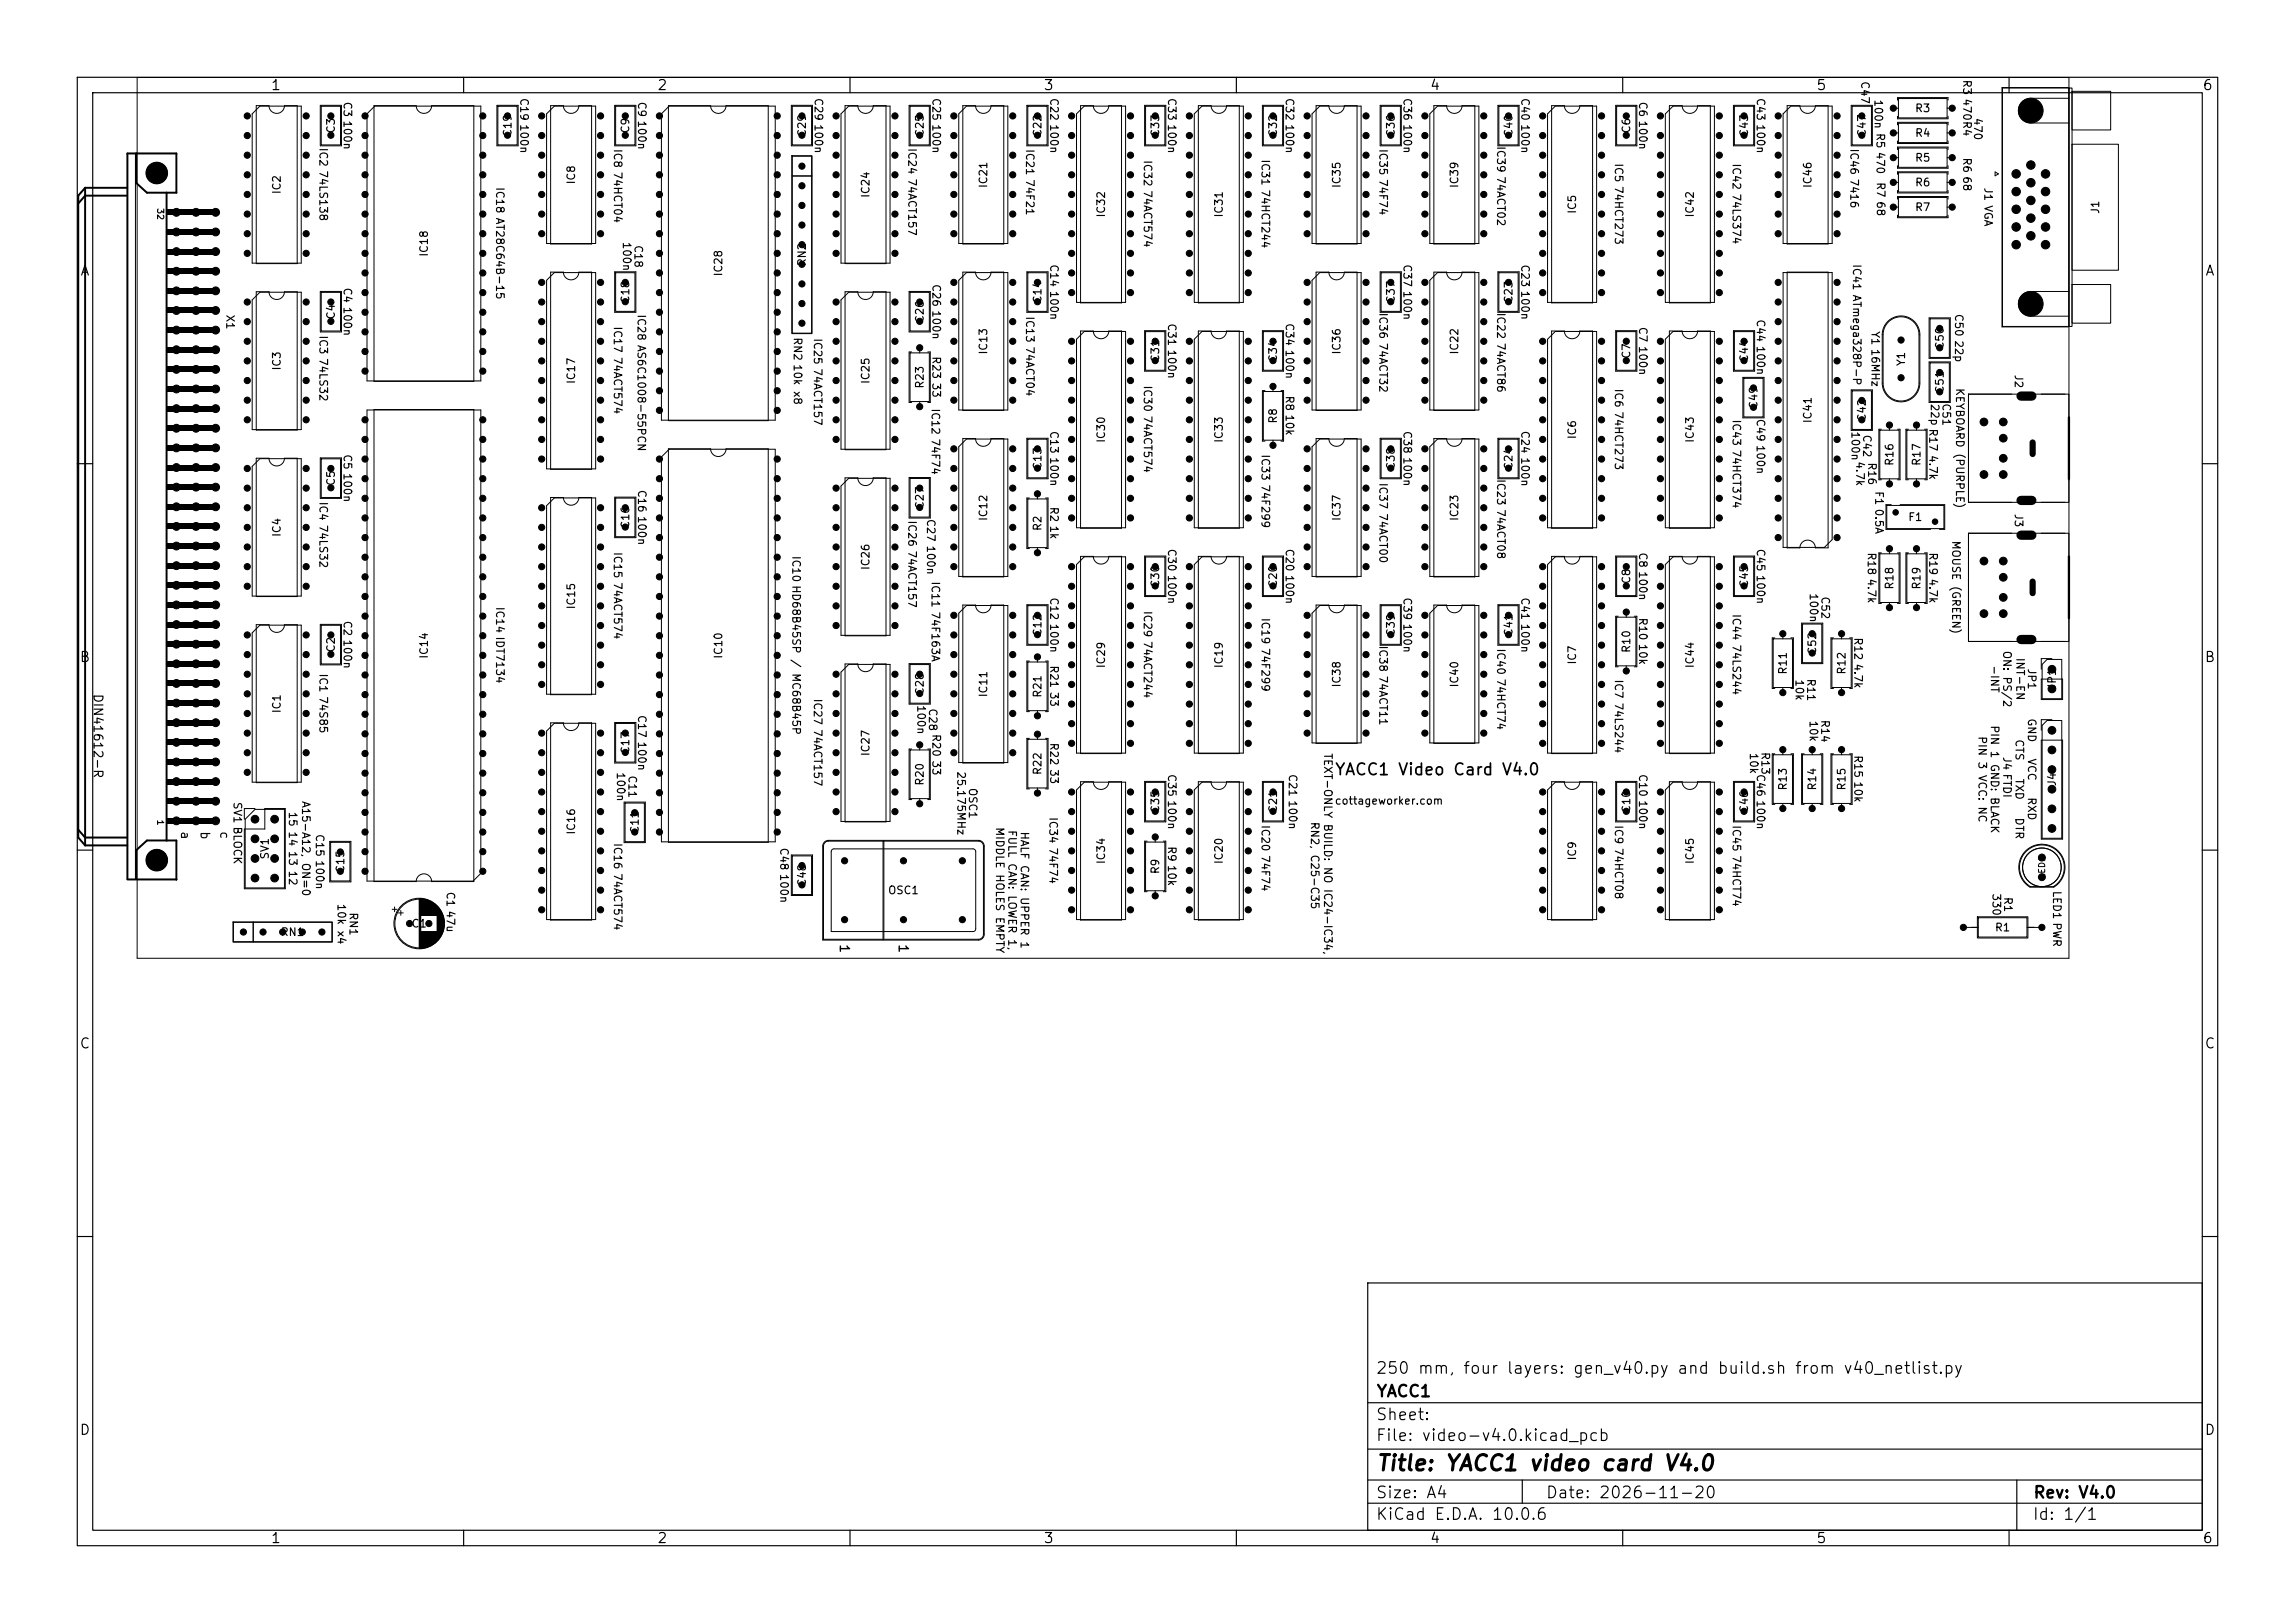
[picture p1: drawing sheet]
<svg xmlns="http://www.w3.org/2000/svg" width="297mm" height="210mm" viewBox="0 0 297 210" stroke-linecap="round" stroke-linejoin="round" font-family="sans-serif">
<defs><g id="words">
<text font-size="2" x="178" y="190.8">Title: YACC1 video card V4.0</text>
<g font-size="1.5">
<text x="172.7" y="100.7">YACC1 Video Card V4.0</text>
<text x="178" y="178.1">250 mm, four layers: gen_v40.py and build.sh from v40_netlist.py</text>
<text x="178" y="184.1">Sheet:</text>
<text x="178" y="181.1">YACC1</text>
<text x="178" y="186.8">File: video-v4.0.kicad_pcb</text>
<text x="178" y="197">KiCad E.D.A. 10.0.6</text>
<text x="178" y="194.2">Size: A4</text>
<text x="200" y="194.2">Date: 2026-11-20</text>
<text x="263" y="197">Id: 1/1</text>
<text x="263" y="194.2">Rev: V4.0</text>
</g>
<g font-size="1.3">
<text x="35" y="12">1</text>
<text x="85" y="12">2</text>
<text x="135" y="12">3</text>
<text x="185" y="12">4</text>
<text x="235" y="12">5</text>
<text x="285" y="12">6</text>
<text x="10.3" y="36">A</text>
<text x="285.3" y="36">A</text>
<text x="10.2" y="86">B</text>
<text x="285.2" y="86">B</text>
<text x="10.2" y="136">C</text>
<text x="285.2" y="136">C</text>
<text x="10.2" y="186">D</text>
<text x="285.2" y="186">D</text>
<text x="35" y="200">1</text>
<text x="85" y="200">2</text>
<text x="135" y="200">3</text>
<text x="185" y="200">4</text>
<text x="235" y="200">5</text>
<text x="285" y="200">6</text>
</g>
<g font-size="1.2">
<text x="108.4" y="122.1" transform="rotate(90 108.4 122.1)">1</text>
<text x="116" y="122.1" transform="rotate(90 116 122.1)">1</text>
</g>
<g font-size="1.1">
<text x="11.8" y="89.7" transform="rotate(90 11.8 89.7)">DIN41612-R</text>
<text x="23.1" y="107.5" transform="rotate(90 23.1 107.5)">a</text>
<text x="25.7" y="107.5" transform="rotate(90 25.7 107.5)">b</text>
<text x="28.2" y="107.5" transform="rotate(90 28.2 107.5)">c</text>
</g>
<g font-size="1">
<text x="240.6" y="10.4" transform="rotate(90 240.6 10.4)">C47</text>
<text x="253.8" y="10.2" transform="rotate(90 253.8 10.2)">R3</text>
<text x="43.6" y="17.3" transform="rotate(-90 43.6 17.3)">C3</text>
<text x="44.2" y="13.1" transform="rotate(90 44.2 13.1)">C3</text>
<text x="44.2" y="15.5" transform="rotate(90 44.2 15.5)">100n</text>
<text x="66.4" y="17.8" transform="rotate(-90 66.4 17.8)">C19</text>
<text x="67.1" y="12.6" transform="rotate(90 67.1 12.6)">C19</text>
<text x="67.1" y="16" transform="rotate(90 67.1 16)">100n</text>
<text x="81.7" y="17.3" transform="rotate(-90 81.7 17.3)">C9</text>
<text x="82.3" y="13.1" transform="rotate(90 82.3 13.1)">C9</text>
<text x="82.3" y="15.5" transform="rotate(90 82.3 15.5)">100n</text>
<text x="104.5" y="17.8" transform="rotate(-90 104.5 17.8)">C29</text>
<text x="105.2" y="12.6" transform="rotate(90 105.2 12.6)">C29</text>
<text x="105.2" y="16" transform="rotate(90 105.2 16)">100n</text>
<text x="119.8" y="17.8" transform="rotate(-90 119.8 17.8)">C25</text>
<text x="120.4" y="12.6" transform="rotate(90 120.4 12.6)">C25</text>
<text x="120.4" y="16" transform="rotate(90 120.4 16)">100n</text>
<text x="135" y="17.8" transform="rotate(-90 135 17.8)">C22</text>
<text x="135.7" y="12.6" transform="rotate(90 135.7 12.6)">C22</text>
<text x="135.7" y="16" transform="rotate(90 135.7 16)">100n</text>
<text x="150.3" y="17.8" transform="rotate(-90 150.3 17.8)">C33</text>
<text x="150.9" y="12.6" transform="rotate(90 150.9 12.6)">C33</text>
<text x="150.9" y="16" transform="rotate(90 150.9 16)">100n</text>
<text x="165.5" y="17.8" transform="rotate(-90 165.5 17.8)">C32</text>
<text x="166.1" y="12.6" transform="rotate(90 166.1 12.6)">C32</text>
<text x="166.1" y="16" transform="rotate(90 166.1 16)">100n</text>
<text x="180.7" y="17.8" transform="rotate(-90 180.7 17.8)">C36</text>
<text x="181.4" y="12.6" transform="rotate(90 181.4 12.6)">C36</text>
<text x="181.4" y="16" transform="rotate(90 181.4 16)">100n</text>
<text x="196" y="17.8" transform="rotate(-90 196 17.8)">C40</text>
<text x="196.6" y="12.6" transform="rotate(90 196.6 12.6)">C40</text>
<text x="196.6" y="16" transform="rotate(90 196.6 16)">100n</text>
<text x="211.2" y="17.3" transform="rotate(-90 211.2 17.3)">C6</text>
<text x="211.9" y="13.1" transform="rotate(90 211.9 13.1)">C6</text>
<text x="211.9" y="15.5" transform="rotate(90 211.9 15.5)">100n</text>
<text x="226.5" y="17.8" transform="rotate(-90 226.5 17.8)">C43</text>
<text x="227.1" y="12.6" transform="rotate(90 227.1 12.6)">C43</text>
<text x="227.1" y="16" transform="rotate(90 227.1 16)">100n</text>
<text x="241.7" y="17.8" transform="rotate(-90 241.7 17.8)">C47</text>
<text x="242.3" y="12.8" transform="rotate(90 242.3 12.8)">100n</text>
<text x="242.6" y="17.1" transform="rotate(90 242.6 17.1)">R5</text>
<text x="247.8" y="18">R4</text>
<text x="247.8" y="14.8">R3</text>
<text x="253.8" y="12.7" transform="rotate(90 253.8 12.7)">470R4</text>
<text x="255.2" y="15.2" transform="rotate(90 255.2 15.2)">470</text>
<text x="41.1" y="19" transform="rotate(90 41.1 19)">IC2</text>
<text x="41.1" y="22" transform="rotate(90 41.1 22)">74LS138</text>
<text x="74.7" y="23.9" transform="rotate(-90 74.7 23.9)">IC8</text>
<text x="79.2" y="19.2" transform="rotate(90 79.2 19.2)">IC8</text>
<text x="79.2" y="22.1" transform="rotate(90 79.2 22.1)">74HCT04</text>
<text x="117.3" y="19.1" transform="rotate(90 117.3 19.1)">IC24</text>
<text x="117.3" y="23" transform="rotate(90 117.3 23)">74ACT157</text>
<text x="132.5" y="19.2" transform="rotate(90 132.5 19.2)">IC21</text>
<text x="132.5" y="23.1" transform="rotate(90 132.5 23.1)">74F21</text>
<text x="147.8" y="20.6" transform="rotate(90 147.8 20.6)">IC32</text>
<text x="163" y="20.5" transform="rotate(90 163 20.5)">IC31</text>
<text x="178.3" y="19.2" transform="rotate(90 178.3 19.2)">IC35</text>
<text x="178.3" y="23.1" transform="rotate(90 178.3 23.1)">74F74</text>
<text x="193.5" y="18.8" transform="rotate(90 193.5 18.8)">IC39</text>
<text x="193.5" y="22.7" transform="rotate(90 193.5 22.7)">74ACT02</text>
<text x="208.7" y="21" transform="rotate(90 208.7 21)">IC5</text>
<text x="208.7" y="24" transform="rotate(90 208.7 24)">74HCT273</text>
<text x="224" y="21.1" transform="rotate(90 224 21.1)">IC42</text>
<text x="239.2" y="19.1" transform="rotate(90 239.2 19.1)">IC46</text>
<text x="239.2" y="23" transform="rotate(90 239.2 23)">7416</text>
<text x="242.6" y="19.6" transform="rotate(90 242.6 19.6)">470</text>
<text x="242.6" y="23.5" transform="rotate(90 242.6 23.5)">R7</text>
<text x="247.8" y="21.2">R5</text>
<text x="253.8" y="20.3" transform="rotate(90 253.8 20.3)">R6</text>
<text x="253.8" y="22.7" transform="rotate(90 253.8 22.7)">68</text>
<text x="36.6" y="25.2" transform="rotate(-90 36.6 25.2)">IC2</text>
<text x="64" y="24.1" transform="rotate(90 64 24.1)">IC18 AT28C64B-15</text>
<text x="112.8" y="25.7" transform="rotate(-90 112.8 25.7)">IC24</text>
<text x="128" y="24.4" transform="rotate(-90 128 24.4)">IC21</text>
<text x="143.2" y="28.2" transform="rotate(-90 143.2 28.2)">IC32</text>
<text x="147.8" y="24.5" transform="rotate(90 147.8 24.5)">74ACT574</text>
<text x="158.5" y="28.2" transform="rotate(-90 158.5 28.2)">IC31</text>
<text x="163" y="24.4" transform="rotate(90 163 24.4)">74HCT244</text>
<text x="173.7" y="24.4" transform="rotate(-90 173.7 24.4)">IC35</text>
<text x="189" y="24.4" transform="rotate(-90 189 24.4)">IC39</text>
<text x="204.2" y="27.7" transform="rotate(-90 204.2 27.7)">IC5</text>
<text x="219.4" y="28.2" transform="rotate(-90 219.4 28.2)">IC42</text>
<text x="224" y="25" transform="rotate(90 224 25)">74LS374</text>
<text x="234.7" y="24.4" transform="rotate(-90 234.7 24.4)">IC46</text>
<text x="242.6" y="26" transform="rotate(90 242.6 26)">68</text>
<text x="247.8" y="24.4">R6</text>
<text x="247.8" y="27.6">R7</text>
<text x="256.6" y="24.2" transform="rotate(90 256.6 24.2)">J1 VGA</text>
<text x="271.9" y="27.8" transform="rotate(-90 271.9 27.8)">J1</text>
<text x="55.6" y="33.3" transform="rotate(-90 55.6 33.3)">IC18</text>
<text x="80.4" y="31.2" transform="rotate(90 80.4 31.2)">100n</text>
<text x="81.9" y="31.6" transform="rotate(90 81.9 31.6)">C18</text>
<text x="93.7" y="35.8" transform="rotate(-90 93.7 35.8)">IC28</text>
<text x="104.5" y="34.5" transform="rotate(-90 104.5 34.5)">RN2</text>
<text x="135.7" y="34.1" transform="rotate(90 135.7 34.1)">C14</text>
<text x="181.4" y="34.1" transform="rotate(90 181.4 34.1)">C37</text>
<text x="196.6" y="34.1" transform="rotate(90 196.6 34.1)">C23</text>
<text x="239.5" y="34.1" transform="rotate(90 239.5 34.1)">IC41 ATmega328P-P</text>
<text x="29" y="40.6" transform="rotate(90 29 40.6)">X1</text>
<text x="43.6" y="41.4" transform="rotate(-90 43.6 41.4)">C4</text>
<text x="44.2" y="37.1" transform="rotate(90 44.2 37.1)">C4</text>
<text x="44.2" y="39.6" transform="rotate(90 44.2 39.6)">100n</text>
<text x="81.7" y="39.3" transform="rotate(-90 81.7 39.3)">C18</text>
<text x="82.3" y="40.6" transform="rotate(90 82.3 40.6)">IC28 AS6C1008-55PCN</text>
<text x="119.8" y="41.9" transform="rotate(-90 119.8 41.9)">C26</text>
<text x="120.4" y="36.7" transform="rotate(90 120.4 36.7)">C26</text>
<text x="120.4" y="40.1" transform="rotate(90 120.4 40.1)">100n</text>
<text x="132.5" y="40.8" transform="rotate(90 132.5 40.8)">IC13</text>
<text x="135" y="39.3" transform="rotate(-90 135 39.3)">C14</text>
<text x="135.7" y="37.5" transform="rotate(90 135.7 37.5)">100n</text>
<text x="150.9" y="41.8" transform="rotate(90 150.9 41.8)">C31</text>
<text x="166.1" y="41.7" transform="rotate(90 166.1 41.7)">C34</text>
<text x="178.3" y="40.4" transform="rotate(90 178.3 40.4)">IC36</text>
<text x="180.7" y="39.3" transform="rotate(-90 180.7 39.3)">C37</text>
<text x="181.4" y="37.5" transform="rotate(90 181.4 37.5)">100n</text>
<text x="193.5" y="40.4" transform="rotate(90 193.5 40.4)">IC22</text>
<text x="196" y="39.3" transform="rotate(-90 196 39.3)">C23</text>
<text x="196.6" y="37.5" transform="rotate(90 196.6 37.5)">100n</text>
<text x="227.1" y="41.2" transform="rotate(90 227.1 41.2)">C44</text>
<text x="252.8" y="40.5" transform="rotate(90 252.8 40.5)">C50</text>
<text x="41.1" y="43.3" transform="rotate(90 41.1 43.3)">IC3</text>
<text x="41.1" y="46.3" transform="rotate(90 41.1 46.3)">74LS32</text>
<text x="79.2" y="42.2" transform="rotate(90 79.2 42.2)">IC17</text>
<text x="79.2" y="46.1" transform="rotate(90 79.2 46.1)">74ACT574</text>
<text x="102.5" y="43.6" transform="rotate(90 102.5 43.6)">RN2</text>
<text x="102.5" y="47" transform="rotate(90 102.5 47)">10k x8</text>
<text x="105.1" y="43.7" transform="rotate(90 105.1 43.7)">IC25</text>
<text x="105.1" y="47.6" transform="rotate(90 105.1 47.6)">74ACT157</text>
<text x="120.4" y="46" transform="rotate(90 120.4 46)">R23</text>
<text x="128" y="46" transform="rotate(-90 128 46)">IC13</text>
<text x="132.5" y="44.7" transform="rotate(90 132.5 44.7)">74ACT04</text>
<text x="150.3" y="47" transform="rotate(-90 150.3 47)">C31</text>
<text x="150.9" y="45.1" transform="rotate(90 150.9 45.1)">100n</text>
<text x="165.5" y="47" transform="rotate(-90 165.5 47)">C34</text>
<text x="166.1" y="45.2" transform="rotate(90 166.1 45.2)">100n</text>
<text x="173.7" y="46" transform="rotate(-90 173.7 46)">IC36</text>
<text x="178.3" y="44.3" transform="rotate(90 178.3 44.3)">74ACT32</text>
<text x="189" y="46" transform="rotate(-90 189 46)">IC22</text>
<text x="193.5" y="44.3" transform="rotate(90 193.5 44.3)">74ACT86</text>
<text x="211.2" y="46.5" transform="rotate(-90 211.2 46.5)">C7</text>
<text x="211.9" y="42.2" transform="rotate(90 211.9 42.2)">C7</text>
<text x="211.9" y="44.7" transform="rotate(90 211.9 44.7)">100n</text>
<text x="226.5" y="47" transform="rotate(-90 226.5 47)">C44</text>
<text x="227.1" y="44.7" transform="rotate(90 227.1 44.7)">100n</text>
<text x="241.9" y="42.8" transform="rotate(90 241.9 42.8)">Y1</text>
<text x="241.9" y="45.1" transform="rotate(90 241.9 45.1)">16MHz</text>
<text x="246.8" y="47.4" transform="rotate(-90 246.8 47.4)">Y1</text>
<text x="251.8" y="45.3" transform="rotate(-90 251.8 45.3)">C50</text>
<text x="252.8" y="44" transform="rotate(90 252.8 44)">22p</text>
<text x="36.6" y="48" transform="rotate(-90 36.6 48)">IC3</text>
<text x="74.7" y="49.8" transform="rotate(-90 74.7 49.8)">IC17</text>
<text x="112.8" y="49.8" transform="rotate(-90 112.8 49.8)">IC25</text>
<text x="119.8" y="50.4" transform="rotate(-90 119.8 50.4)">R23</text>
<text x="120.3" y="52.8" transform="rotate(90 120.3 52.8)">IC12</text>
<text x="120.4" y="49.4" transform="rotate(90 120.4 49.4)">33</text>
<text x="147.8" y="49.8" transform="rotate(90 147.8 49.8)">IC30</text>
<text x="147.8" y="53.7" transform="rotate(90 147.8 53.7)">74ACT574</text>
<text x="166.1" y="51.1" transform="rotate(90 166.1 51.1)">R8</text>
<text x="166.1" y="53.5" transform="rotate(90 166.1 53.5)">10k</text>
<text x="208.7" y="50.2" transform="rotate(90 208.7 50.2)">IC6</text>
<text x="208.7" y="53.2" transform="rotate(90 208.7 53.2)">74HCT273</text>
<text x="227.7" y="53" transform="rotate(-90 227.7 53)">C49</text>
<text x="249.6" y="52.2" transform="rotate(90 249.6 52.2)">22p R17</text>
<text x="251.1" y="52.1" transform="rotate(90 251.1 52.1)">C51</text>
<text x="251.8" y="51" transform="rotate(-90 251.8 51)">C51</text>
<text x="252.9" y="50.1" transform="rotate(90 252.9 50.1)">KEYBOARD (PURPLE)</text>
<text x="260.5" y="48.4" transform="rotate(90 260.5 48.4)">J2</text>
<text x="44.2" y="58.7" transform="rotate(90 44.2 58.7)">C5</text>
<text x="120.3" y="56.7" transform="rotate(90 120.3 56.7)">74F74</text>
<text x="135.7" y="55.7" transform="rotate(90 135.7 55.7)">C13</text>
<text x="135.7" y="59.1" transform="rotate(90 135.7 59.1)">100n</text>
<text x="143.2" y="57.4" transform="rotate(-90 143.2 57.4)">IC30</text>
<text x="158.5" y="57.4" transform="rotate(-90 158.5 57.4)">IC33</text>
<text x="163" y="58.7" transform="rotate(90 163 58.7)">IC33</text>
<text x="165.5" y="54.9" transform="rotate(-90 165.5 54.9)">R8</text>
<text x="181.4" y="55.7" transform="rotate(90 181.4 55.7)">C38</text>
<text x="181.4" y="59.1" transform="rotate(90 181.4 59.1)">100n</text>
<text x="196.6" y="55.7" transform="rotate(90 196.6 55.7)">C24</text>
<text x="196.6" y="59.1" transform="rotate(90 196.6 59.1)">100n</text>
<text x="204.2" y="56.9" transform="rotate(-90 204.2 56.9)">IC6</text>
<text x="219.4" y="57.4" transform="rotate(-90 219.4 57.4)">IC43</text>
<text x="224" y="54.2" transform="rotate(90 224 54.2)">IC43</text>
<text x="224" y="58.1" transform="rotate(90 224 58.1)">74HCT374</text>
<text x="227.1" y="54.1" transform="rotate(90 227.1 54.1)">C49</text>
<text x="227.1" y="57.5" transform="rotate(90 227.1 57.5)">100n</text>
<text x="234.7" y="54.8" transform="rotate(-90 234.7 54.8)">IC41</text>
<text x="239.4" y="55.7" transform="rotate(90 239.4 55.7)">100n</text>
<text x="240" y="59.6" transform="rotate(90 240 59.6)">4.7k</text>
<text x="240.9" y="56.2" transform="rotate(90 240.9 56.2)">C42</text>
<text x="241.5" y="59.8" transform="rotate(90 241.5 59.8)">R16</text>
<text x="241.7" y="54.6" transform="rotate(-90 241.7 54.6)">C42</text>
<text x="249.4" y="58.8" transform="rotate(90 249.4 58.8)">4.7k</text>
<text x="41.1" y="64.8" transform="rotate(90 41.1 64.8)">IC4</text>
<text x="43.6" y="62.9" transform="rotate(-90 43.6 62.9)">C5</text>
<text x="44.2" y="61.1" transform="rotate(90 44.2 61.1)">100n</text>
<text x="82.3" y="63.3" transform="rotate(90 82.3 63.3)">C16</text>
<text x="119.8" y="66" transform="rotate(-90 119.8 66)">C27</text>
<text x="135" y="60.9" transform="rotate(-90 135 60.9)">C13</text>
<text x="135.7" y="65.5" transform="rotate(90 135.7 65.5)">R2</text>
<text x="163" y="62.6" transform="rotate(90 163 62.6)">74F299</text>
<text x="178.3" y="62.4" transform="rotate(90 178.3 62.4)">IC37</text>
<text x="180.7" y="60.9" transform="rotate(-90 180.7 60.9)">C38</text>
<text x="193.5" y="61.9" transform="rotate(90 193.5 61.9)">IC23</text>
<text x="193.5" y="65.8" transform="rotate(90 193.5 65.8)">74ACT08</text>
<text x="196" y="60.9" transform="rotate(-90 196 60.9)">C24</text>
<text x="242.4" y="63.5" transform="rotate(90 242.4 63.5)">F1</text>
<text x="242.4" y="65.7" transform="rotate(90 242.4 65.7)">0.5A</text>
<text x="245.3" y="60.4" transform="rotate(-90 245.3 60.4)">R16</text>
<text x="248.8" y="60.4" transform="rotate(-90 248.8 60.4)">R17</text>
<text x="36.6" y="69.6" transform="rotate(-90 36.6 69.6)">IC4</text>
<text x="41.1" y="67.8" transform="rotate(90 41.1 67.8)">74LS32</text>
<text x="79.2" y="71.3" transform="rotate(90 79.2 71.3)">IC15</text>
<text x="81.7" y="68.5" transform="rotate(-90 81.7 68.5)">C16</text>
<text x="82.3" y="66.7" transform="rotate(90 82.3 66.7)">100n</text>
<text x="102.3" y="71.8" transform="rotate(90 102.3 71.8)">IC10 HD68B45SP / MC68B45P</text>
<text x="117.3" y="67.3" transform="rotate(90 117.3 67.3)">IC26</text>
<text x="117.3" y="71.2" transform="rotate(90 117.3 71.2)">74ACT157</text>
<text x="119.7" y="67.1" transform="rotate(90 119.7 67.1)">C27</text>
<text x="119.7" y="70.5" transform="rotate(90 119.7 70.5)">100n</text>
<text x="128" y="67.5" transform="rotate(-90 128 67.5)">IC12</text>
<text x="135" y="68.8" transform="rotate(-90 135 68.8)">R2</text>
<text x="135.7" y="67.9" transform="rotate(90 135.7 67.9)">1k</text>
<text x="150.9" y="70.9" transform="rotate(90 150.9 70.9)">C30</text>
<text x="166.1" y="70.9" transform="rotate(90 166.1 70.9)">C20</text>
<text x="173.7" y="67.5" transform="rotate(-90 173.7 67.5)">IC37</text>
<text x="178.3" y="66.3" transform="rotate(90 178.3 66.3)">74ACT00</text>
<text x="189" y="67.5" transform="rotate(-90 189 67.5)">IC23</text>
<text x="211.9" y="71.4" transform="rotate(90 211.9 71.4)">C8</text>
<text x="227.1" y="70.9" transform="rotate(90 227.1 70.9)">C45</text>
<text x="241.5" y="71.4" transform="rotate(90 241.5 71.4)">R18</text>
<text x="246.9" y="67.7">F1</text>
<text x="249.4" y="71.4" transform="rotate(90 249.4 71.4)">R19</text>
<text x="252.4" y="69.9" transform="rotate(90 252.4 69.9)">MOUSE (GREEN)</text>
<text x="260.5" y="66.4" transform="rotate(90 260.5 66.4)">J3</text>
<text x="79.2" y="75.2" transform="rotate(90 79.2 75.2)">74ACT574</text>
<text x="112.8" y="73.8" transform="rotate(-90 112.8 73.8)">IC26</text>
<text x="120.3" y="75.2" transform="rotate(90 120.3 75.2)">IC11</text>
<text x="135.7" y="77.2" transform="rotate(90 135.7 77.2)">C12</text>
<text x="150.3" y="76.1" transform="rotate(-90 150.3 76.1)">C30</text>
<text x="150.9" y="74.3" transform="rotate(90 150.9 74.3)">100n</text>
<text x="165.5" y="76.1" transform="rotate(-90 165.5 76.1)">C20</text>
<text x="166.1" y="74.3" transform="rotate(90 166.1 74.3)">100n</text>
<text x="181.4" y="77.2" transform="rotate(90 181.4 77.2)">C39</text>
<text x="196.6" y="77.2" transform="rotate(90 196.6 77.2)">C41</text>
<text x="211.2" y="75.6" transform="rotate(-90 211.2 75.6)">C8</text>
<text x="211.9" y="73.8" transform="rotate(90 211.9 73.8)">100n</text>
<text x="226.5" y="76.1" transform="rotate(-90 226.5 76.1)">C45</text>
<text x="227.1" y="74.3" transform="rotate(90 227.1 74.3)">100n</text>
<text x="234" y="76.7" transform="rotate(90 234 76.7)">100n</text>
<text x="235.5" y="77.1" transform="rotate(90 235.5 77.1)">C52</text>
<text x="241.5" y="74.8" transform="rotate(90 241.5 74.8)">4.7k</text>
<text x="245.3" y="76.4" transform="rotate(-90 245.3 76.4)">R18</text>
<text x="248.8" y="76.4" transform="rotate(-90 248.8 76.4)">R19</text>
<text x="249.4" y="74.8" transform="rotate(90 249.4 74.8)">4.7k</text>
<text x="44.2" y="80.2" transform="rotate(90 44.2 80.2)">C2</text>
<text x="44.2" y="82.7" transform="rotate(90 44.2 82.7)">100n</text>
<text x="64" y="78.4" transform="rotate(90 64 78.4)">IC14 IDT7134</text>
<text x="74.7" y="78.9" transform="rotate(-90 74.7 78.9)">IC15</text>
<text x="120.3" y="79" transform="rotate(90 120.3 79)">74F163A</text>
<text x="135" y="82.4" transform="rotate(-90 135 82.4)">C12</text>
<text x="135.7" y="80.6" transform="rotate(90 135.7 80.6)">100n</text>
<text x="147.8" y="79" transform="rotate(90 147.8 79)">IC29</text>
<text x="147.8" y="82.9" transform="rotate(90 147.8 82.9)">74ACT244</text>
<text x="163" y="79.9" transform="rotate(90 163 79.9)">IC19</text>
<text x="163" y="83.8" transform="rotate(90 163 83.8)">74F299</text>
<text x="178.3" y="83.5" transform="rotate(90 178.3 83.5)">IC38</text>
<text x="180.7" y="82.4" transform="rotate(-90 180.7 82.4)">C39</text>
<text x="181.4" y="80.6" transform="rotate(90 181.4 80.6)">100n</text>
<text x="193.5" y="83.8" transform="rotate(90 193.5 83.8)">IC40</text>
<text x="196" y="82.4" transform="rotate(-90 196 82.4)">C41</text>
<text x="196.6" y="80.6" transform="rotate(90 196.6 80.6)">100n</text>
<text x="211.9" y="79.8" transform="rotate(90 211.9 79.8)">R10</text>
<text x="211.9" y="83.2" transform="rotate(90 211.9 83.2)">10k</text>
<text x="224" y="79.4" transform="rotate(90 224 79.4)">IC44</text>
<text x="224" y="83.3" transform="rotate(90 224 83.3)">74LS244</text>
<text x="239.7" y="82.4" transform="rotate(90 239.7 82.4)">R12</text>
<text x="41.1" y="87.1" transform="rotate(90 41.1 87.1)">IC1</text>
<text x="43.6" y="84.5" transform="rotate(-90 43.6 84.5)">C2</text>
<text x="55.6" y="85.3" transform="rotate(-90 55.6 85.3)">IC14</text>
<text x="93.7" y="85.3" transform="rotate(-90 93.7 85.3)">IC10</text>
<text x="135.7" y="86" transform="rotate(90 135.7 86)">R21</text>
<text x="135.7" y="89.4" transform="rotate(90 135.7 89.4)">33</text>
<text x="143.2" y="86.5" transform="rotate(-90 143.2 86.5)">IC29</text>
<text x="158.5" y="86.5" transform="rotate(-90 158.5 86.5)">IC19</text>
<text x="173.7" y="89" transform="rotate(-90 173.7 89)">IC38</text>
<text x="178.3" y="87.4" transform="rotate(90 178.3 87.4)">74ACT11</text>
<text x="189" y="89" transform="rotate(-90 189 89)">IC40</text>
<text x="193.5" y="87.7" transform="rotate(90 193.5 87.7)">74HCT74</text>
<text x="204.2" y="86.1" transform="rotate(-90 204.2 86.1)">IC7</text>
<text x="208.7" y="87.8" transform="rotate(90 208.7 87.8)">IC7</text>
<text x="211.2" y="84.6" transform="rotate(-90 211.2 84.6)">R10</text>
<text x="219.4" y="86.5" transform="rotate(-90 219.4 86.5)">IC44</text>
<text x="231.5" y="87.4" transform="rotate(-90 231.5 87.4)">R11</text>
<text x="232.1" y="87.8" transform="rotate(90 232.1 87.8)">10k</text>
<text x="233.6" y="87.7" transform="rotate(90 233.6 87.7)">R11</text>
<text x="235.3" y="84.8" transform="rotate(-90 235.3 84.8)">C52</text>
<text x="239.1" y="87.4" transform="rotate(-90 239.1 87.4)">R12</text>
<text x="239.7" y="85.8" transform="rotate(90 239.7 85.8)">4.7k</text>
<text x="257.4" y="86" transform="rotate(90 257.4 86)">-INT</text>
<text x="259" y="84.1" transform="rotate(90 259 84.1)">ON: PS/2</text>
<text x="260.7" y="85" transform="rotate(90 260.7 85)">INT-EN</text>
<text x="262.2" y="86.4" transform="rotate(90 262.2 86.4)">JP1</text>
<text x="266.3" y="89.3" transform="rotate(-90 266.3 89.3)">JP1</text>
<text x="36.6" y="92.4" transform="rotate(-90 36.6 92.4)">IC1</text>
<text x="41.1" y="90" transform="rotate(90 41.1 90)">74S85</text>
<text x="82.3" y="92.4" transform="rotate(90 82.3 92.4)">C17</text>
<text x="82.3" y="95.9" transform="rotate(90 82.3 95.9)">100n</text>
<text x="105.1" y="90.3" transform="rotate(90 105.1 90.3)">IC27</text>
<text x="105.1" y="94.3" transform="rotate(90 105.1 94.3)">74ACT157</text>
<text x="118.5" y="91.2" transform="rotate(90 118.5 91.2)">100n</text>
<text x="119.8" y="90" transform="rotate(-90 119.8 90)">C28</text>
<text x="120" y="91.6" transform="rotate(90 120 91.6)">C28</text>
<text x="120.4" y="94.9" transform="rotate(90 120.4 94.9)">R20</text>
<text x="128" y="90.3" transform="rotate(-90 128 90.3)">IC11</text>
<text x="135" y="90.4" transform="rotate(-90 135 90.4)">R21</text>
<text x="208.7" y="90.8" transform="rotate(90 208.7 90.8)">74LS244</text>
<text x="233.9" y="93.2" transform="rotate(90 233.9 93.2)">10k</text>
<text x="235.4" y="93.1" transform="rotate(90 235.4 93.1)">R14</text>
<text x="255.8" y="95.2" transform="rotate(90 255.8 95.2)">PIN 3 VCC: NC</text>
<text x="257.4" y="93.8" transform="rotate(90 257.4 93.8)">PIN 1 GND: BLACK</text>
<text x="260.6" y="95.6" transform="rotate(90 260.6 95.6)">CTS</text>
<text x="262.2" y="92.9" transform="rotate(90 262.2 92.9)">GND</text>
<text x="79.6" y="99.8" transform="rotate(90 79.6 99.8)">100n</text>
<text x="81.1" y="100.3" transform="rotate(90 81.1 100.3)">C11</text>
<text x="81.7" y="97.7" transform="rotate(-90 81.7 97.7)">C17</text>
<text x="112.8" y="97.9" transform="rotate(-90 112.8 97.9)">IC27</text>
<text x="119.8" y="101.7" transform="rotate(-90 119.8 101.7)">R20</text>
<text x="120.4" y="98.3" transform="rotate(90 120.4 98.3)">33</text>
<text x="123.6" y="99.7" transform="rotate(90 123.6 99.7)">25.175MHz</text>
<text x="125.1" y="101.9" transform="rotate(90 125.1 101.9)">OSC1</text>
<text x="135" y="100.4" transform="rotate(-90 135 100.4)">R22</text>
<text x="135.7" y="96" transform="rotate(90 135.7 96)">R22</text>
<text x="135.7" y="99.4" transform="rotate(90 135.7 99.4)">33</text>
<text x="150.9" y="100.1" transform="rotate(90 150.9 100.1)">C35</text>
<text x="166.5" y="100.1" transform="rotate(90 166.5 100.1)">C21</text>
<text x="171.1" y="97.4" transform="rotate(90 171.1 97.4)">TEXT-ONLY BUILD: NO IC24-IC34,</text>
<text x="211.9" y="100.1" transform="rotate(90 211.9 100.1)">C10</text>
<text x="226.2" y="97.3" transform="rotate(90 226.2 97.3)">10k</text>
<text x="227.1" y="100.1" transform="rotate(90 227.1 100.1)">C46</text>
<text x="227.7" y="97.2" transform="rotate(90 227.7 97.2)">R13</text>
<text x="239.7" y="97.6" transform="rotate(90 239.7 97.6)">R15</text>
<text x="239.7" y="101" transform="rotate(90 239.7 101)">10k</text>
<text x="259" y="97.8" transform="rotate(90 259 97.8)">J4 FTDI</text>
<text x="260.6" y="100.7" transform="rotate(90 260.6 100.7)">TXD</text>
<text x="262.2" y="98.1" transform="rotate(90 262.2 98.1)">VCC</text>
<text x="266.3" y="101.8" transform="rotate(-90 266.3 101.8)">J4</text>
<text x="30" y="103.7" transform="rotate(90 30 103.7)">SV1 BLOCK</text>
<text x="37.1" y="104.9" transform="rotate(90 37.1 104.9)">15</text>
<text x="37.1" y="107.5" transform="rotate(90 37.1 107.5)">14</text>
<text x="38.8" y="103.6" transform="rotate(90 38.8 103.6)">A15-A12, ON=0</text>
<text x="40.6" y="107.8" transform="rotate(90 40.6 107.8)">C15</text>
<text x="82.9" y="108" transform="rotate(-90 82.9 108)">C11</text>
<text x="128.6" y="106.9" transform="rotate(90 128.6 106.9)">MIDDLE HOLES EMPTY</text>
<text x="130.2" y="107.3" transform="rotate(90 130.2 107.3)">FULL CAN: LOWER 1,</text>
<text x="131.8" y="107.5" transform="rotate(90 131.8 107.5)">HALF CAN: UPPER 1</text>
<text x="135.6" y="105.6" transform="rotate(90 135.6 105.6)">IC34</text>
<text x="150.3" y="105.3" transform="rotate(-90 150.3 105.3)">C35</text>
<text x="150.9" y="103.5" transform="rotate(90 150.9 103.5)">100n</text>
<text x="163" y="106.7" transform="rotate(90 163 106.7)">IC20</text>
<text x="165.5" y="105.3" transform="rotate(-90 165.5 105.3)">C21</text>
<text x="166.5" y="103.5" transform="rotate(90 166.5 103.5)">100n</text>
<text x="169.4" y="106.3" transform="rotate(90 169.4 106.3)">RN2, C25-C35</text>
<text x="172.7" y="104.4">cottageworker.com</text>
<text x="208.7" y="106.7" transform="rotate(90 208.7 106.7)">IC9</text>
<text x="211.2" y="105.3" transform="rotate(-90 211.2 105.3)">C10</text>
<text x="211.9" y="103.5" transform="rotate(90 211.9 103.5)">100n</text>
<text x="224" y="106.7" transform="rotate(90 224 106.7)">IC45</text>
<text x="226.5" y="105.3" transform="rotate(-90 226.5 105.3)">C46</text>
<text x="227.1" y="103.5" transform="rotate(90 227.1 103.5)">100n</text>
<text x="231.5" y="102.4" transform="rotate(-90 231.5 102.4)">R13</text>
<text x="235.3" y="102.4" transform="rotate(-90 235.3 102.4)">R14</text>
<text x="239.1" y="102.4" transform="rotate(-90 239.1 102.4)">R15</text>
<text x="260.6" y="105.7" transform="rotate(90 260.6 105.7)">DTR</text>
<text x="262.2" y="103.1" transform="rotate(90 262.2 103.1)">RXD</text>
<text x="35" y="111.3" transform="rotate(-90 35 111.3)">SV1</text>
<text x="37.1" y="110" transform="rotate(90 37.1 110)">13</text>
<text x="37.1" y="112.6" transform="rotate(90 37.1 112.6)">12</text>
<text x="40.6" y="111.2" transform="rotate(90 40.6 111.2)">100n</text>
<text x="44.8" y="113" transform="rotate(-90 44.8 113)">C15</text>
<text x="74.7" y="108.1" transform="rotate(-90 74.7 108.1)">IC16</text>
<text x="79.2" y="109" transform="rotate(90 79.2 109)">IC16</text>
<text x="79.2" y="112.9" transform="rotate(90 79.2 112.9)">74ACT574</text>
<text x="100.7" y="109.6" transform="rotate(90 100.7 109.6)">C48</text>
<text x="100.7" y="113" transform="rotate(90 100.7 113)">100n</text>
<text x="135.6" y="109.6" transform="rotate(90 135.6 109.6)">74F74</text>
<text x="143.2" y="111.9" transform="rotate(-90 143.2 111.9)">IC34</text>
<text x="150.3" y="113.2" transform="rotate(-90 150.3 113.2)">R9</text>
<text x="150.9" y="109.4" transform="rotate(90 150.9 109.4)">R9</text>
<text x="150.9" y="111.8" transform="rotate(90 150.9 111.8)">10k</text>
<text x="158.5" y="111.9" transform="rotate(-90 158.5 111.9)">IC20</text>
<text x="163" y="110.6" transform="rotate(90 163 110.6)">74F74</text>
<text x="204.2" y="111.4" transform="rotate(-90 204.2 111.4)">IC9</text>
<text x="208.7" y="109.6" transform="rotate(90 208.7 109.6)">74HCT08</text>
<text x="219.4" y="111.9" transform="rotate(-90 219.4 111.9)">IC45</text>
<text x="224" y="110.6" transform="rotate(90 224 110.6)">74HCT74</text>
<text x="43.4" y="116.9" transform="rotate(90 43.4 116.9)">10k x4</text>
<text x="45" y="118" transform="rotate(90 45 118)">RN1</text>
<text x="57.6" y="115.3" transform="rotate(90 57.6 115.3)">C1</text>
<text x="57.6" y="117.7" transform="rotate(90 57.6 117.7)">47u</text>
<text x="104.5" y="114.8" transform="rotate(-90 104.5 114.8)">C48</text>
<text x="114.8" y="115.9">OSC1</text>
<text x="257.6" y="115.5" transform="rotate(90 257.6 115.5)">330</text>
<text x="259.1" y="116" transform="rotate(90 259.1 116)">R1</text>
<text x="265.4" y="115.2" transform="rotate(90 265.4 115.2)">LED1 PWR</text>
<text x="36.2" y="121.4">RN1</text>
<text x="53.2" y="120.3">C1</text>
<text x="258.1" y="120.8">R1</text>
</g>
<g font-size=".8">
<text x="20.2" y="26.9" transform="rotate(90 20.2 26.9)">32</text>
<text x="20.2" y="106" transform="rotate(90 20.2 106)">1</text>
<text x="264.9" y="113.8" transform="rotate(-90 264.9 113.8)">LED1</text>
</g>
</g></defs>
<g fill="none" stroke="#000" stroke-width=".15">
<path d="M10 10h277v190h-277zM12 12h273v186h-273zM60 10v2M110 10v2M160 10v2M210 10v2M260 10v2M10 60h2M285 60h2M10 110h2M285 110h2M10 160h2"/>
<path d="M177 166h108v32h-108zM285 160h2M60 198v2M110 198v2M160 198v2M177 194.5h108M177 191.5h108M177 187.5h108M177 181.5h108M197 191.5v3M210 198v2M260 198v2"/>
<path d="M261 191.5v6.5"/>
</g>
<g fill="none" stroke="#000" stroke-width=".13">
<path d="M17.5 19.9v93.8M17.7 10h250v114h-250zM32.6 14.7l1-1h5.4v20.4h-6.4zM33.2 13.7h1.6a1 1 0 0 0 1 1 1 1 0 0 0 1-1h1.7v20.4h-5.3zM41.4 13.6h2.8v5.3h-2.8zM41.6 13.8h2.5v5h-2.5zM47.5 14.7l1-1h13.7v35.6h-14.7zM48.4 13.7h5.5a1 1 0 0 0 1 1 1 1 0 0 0 1-1h5.4v35.7h-12.9zM64.3 13.6h2.8v5.3h-2.8zM64.4 13.8h2.5v5h-2.5zM70.7 14.7l1-1h5.4v17.8h-6.4zM71.3 13.7h1.6a1 1 0 0 0 1 1 1 1 0 0 0 1-1h1.7v17.9h-5.3z"/>
<path d="M79.6 13.6h2.7v5.3h-2.7zM79.7 13.8h2.5v5h-2.5zM85.6 14.7l1-1h13.7v40.7h-14.7zM86.5 13.7h5.5a1 1 0 0 0 1 1 1 1 0 0 0 1-1h5.4v40.7h-12.9zM102.4 13.6h2.7v5.3h-2.7zM102.5 13.8h2.5v5h-2.5zM108.8 14.7l1-1h5.4v20.4h-6.4zM109.4 13.7h1.6a1 1 0 0 0 1 1 1 1 0 0 0 1-1h1.7v20.4h-5.3zM117.7 13.6h2.7v5.3h-2.7zM117.8 13.8h2.5v5h-2.5zM124.1 14.7l1-1h5.3v17.8h-6.3zM124.6 13.7h1.6a1 1 0 0 0 1 1 1 1 0 0 0 1-1h1.7v17.9h-5.3z"/>
<path d="M132.9 13.6h2.7v5.3h-2.7zM133 13.8h2.5v5h-2.5zM139.3 14.7l1-1h5.4v25.4h-6.4zM139.8 13.7h1.7a1 1 0 0 0 1 1 1 1 0 0 0 1-1h1.6v25.5h-5.3zM148.1 13.6h2.8v5.3h-2.8zM148.2 13.8h2.6v5h-2.6zM154.6 14.7l1-1h5.3v25.4h-6.3zM155.1 13.7h1.6a1 1 0 0 0 1 1 1 1 0 0 0 1-1h1.7v25.5h-5.3zM163.4 13.6h2.7v5.3h-2.7zM163.5 13.8h2.5v5h-2.5zM169.8 14.7l1-1h5.3v17.8h-6.3zM170.3 13.7h1.7a1 1 0 0 0 1 1 1 1 0 0 0 1-1h1.6v17.9h-5.3z"/>
<path d="M178.6 13.6h2.8v5.3h-2.8zM178.7 13.8h2.5v5h-2.5zM185 14.7l1-1h5.4v17.8h-6.4zM185.6 13.7h1.6a1 1 0 0 0 1 1 1 1 0 0 0 1-1h1.7v17.9h-5.3zM193.8 13.6h2.8v5.3h-2.8zM194 13.8h2.5v5h-2.5zM200.3 14.7l1-1h5.3v25.4h-6.3zM200.8 13.7h1.6a1 1 0 0 0 1 1 1 1 0 0 0 1-1h1.7v25.5h-5.3zM209.1 13.6h2.7v5.3h-2.7zM209.2 13.8h2.5v5h-2.5zM215.5 14.7l1-1h5.4v25.4h-6.4zM216 13.7h1.7a1 1 0 0 0 1 1 1 1 0 0 0 1-1h1.6v25.5h-5.3z"/>
<path d="M224.3 13.6h2.8v5.3h-2.8zM224.4 13.8h2.6v5h-2.6zM230.8 14.7l1-1h5.3v17.8h-6.3zM231.3 13.7h1.6a1 1 0 0 0 1 1 1 1 0 0 0 1-1h1.7v17.9h-5.3zM239.6 13.6h2.7v5.3h-2.7zM239.7 13.8h2.5v5h-2.5zM245 17.2h.7M245 14h.7M245.6 19.4v-.4h6.5v.4M245.6 13v-.4h6.5v.4M245.6 15v.4h6.5v-.4M245.6 16.2v-.4h6.5v.4"/>
<path d="M245.6 18.2v.4h6.5v-.4M245.7 19.2h6.3v2.4h-6.3zM245.7 15.9h6.3v2.6h-6.3zM245.7 12.8h6.3v2.4h-6.3zM252 17.2h.6M252 14h.6M259.1 11.4h8.6v30.8h-8.6zM267.7 11.3h-8.6v31h8.6M267.7 11.4h.4v30.8h-.4zM267.7 12.7h-4.9a1.6 1.6 0 0 0-1.6 1.6 1.6 1.6 0 0 0 1.6 1.6h4.9M268.1 11.8h5v5h-5zM268.1 18.7h6v16.3h-6z"/>
<path d="M33.2 37.8h1.6a1 1 0 0 0 1 .9 1 1 0 0 0 1-.9h1.7v17.9h-5.3zM33.6 37.8h5.4v17.8h-6.4v-16.8zM41.4 37.7h2.8v5.3h-2.8zM41.6 37.8h2.5v5h-2.5zM71.3 35.2h1.6a1 1 0 0 0 1 1 1 1 0 0 0 1-1h1.7v25.5h-5.3zM71.7 35.3h5.4v25.4h-6.4v-24.4zM79.6 35.2h2.7v5.2h-2.7zM79.7 35.3h2.5v5h-2.5zM102.5 20.2h2.6v23h-2.6zM102.5 22.8h2.6M102.5 20.2h2.5v22.9h-2.5zM109.4 37.8h1.6a1 1 0 0 0 1 .9 1 1 0 0 0 1-.9h1.7v20.4h-5.3z"/>
<path d="M109.8 37.8h5.4v20.3h-6.4v-19.3zM117.7 37.7h2.7v5.3h-2.7zM117.8 37.8h2.5v5h-2.5zM124.6 35.2h1.6a1 1 0 0 0 1 1 1 1 0 0 0 1-1h1.7v17.9h-5.3zM125.1 35.3h5.3v17.8h-6.3v-16.8zM132.9 35.2h2.7v5.2h-2.7zM133 35.3h2.5v5h-2.5zM170.3 35.2h1.7a1 1 0 0 0 1 1 1 1 0 0 0 1-1h1.6v17.9h-5.3zM170.8 35.3h5.3v17.8h-6.3v-16.8zM178.6 35.2h2.8v5.2h-2.8zM178.7 35.3h2.5v5h-2.5zM185 36.3l1-1h5.4v17.8h-6.4z"/>
<path d="M185.6 35.2h1.6a1 1 0 0 0 1 1 1 1 0 0 0 1-1h1.7v17.9h-5.3zM193.8 35.2h2.8v5.2h-2.8zM194 35.3h2.5v5h-2.5zM230.8 35.3h6.3v34.5l-1 1h-5.3zM231.3 35.2h5.3v35.7h-1.7a1 1 0 0 0-1-1 1 1 0 0 0-1 1h-1.6zM245 20.4h.7M245 23.6h.7M245 26.8h.7M245.6 21.4v.4h6.5v-.4M245.6 22.6v-.4h6.5v.4M245.6 24.6v.4h6.5v-.4M245.6 25.8v-.4h6.5v.4"/>
<path d="M245.6 27.8v.4h6.5v-.4M245.7 22.3h6.3v2.6h-6.3zM245.7 25.6h6.3v2.4h-6.3zM252 20.4h.6M252 23.6h.6M252 26.8h.6M258.2 22.3l.4 .2-.4 .3zM267.7 37.7h-4.9a1.6 1.6 0 0 0-1.6 1.6 1.6 1.6 0 0 0 1.6 1.6h4.9M268.1 36.8h5v5h-5zM33.2 59.3h1.6a1 1 0 0 0 1 1 1 1 0 0 0 1-1h1.7v17.9h-5.3zM33.6 59.4h5.4v17.7h-6.4v-16.7zM41.4 59.3h2.8v5.2h-2.8z"/>
<path d="M41.6 59.4h2.5v5h-2.5zM47.5 53.1h14.7v59.9l-1 1h-13.7zM48.4 53h12.9v61.1h-5.4a1 1 0 0 0-1-1 1 1 0 0 0-1 1h-5.5zM85.6 59.1l1-1h13.7v50.8h-14.7zM86.5 58.1h5.5a1 1 0 0 0 1 1 1 1 0 0 0 1-1h5.4v50.9h-12.9zM117.8 45.7h2.5v6.3h-2.5zM118 45.5h-.3v6.6h.3M119 45v.7M119 52v.6M120.1 45.5h.3v6.6h-.3M124.6 56.8l1.6-.1a1 1 0 0 0 1 1 1 1 0 0 0 1-1l1.7 .1v17.9h-5.3zM125.1 56.8h5.3v17.8h-6.3v-16.8z"/>
<path d="M132.9 56.7h2.7v5.3h-2.7zM133 56.8h2.5v5h-2.5zM139.8 42.8h1.7a1 1 0 0 0 1 1 1 1 0 0 0 1-1h1.6v25.6h-5.3zM140.3 42.9h5.4v25.4h-6.4v-24.4zM148.1 42.8h2.8v5.2h-2.8zM148.2 42.9h2.6v5h-2.6zM155.1 42.8h1.6a1 1 0 0 0 1 1 1 1 0 0 0 1-1h1.7v25.6h-5.3zM155.6 42.9h5.3v25.4h-6.3v-24.4zM163.4 42.8h2.7v5.2h-2.7zM163.5 42.9h2.5v5h-2.5zM163.5 50.7h2.5v6.3h-2.5zM163.7 50.5h-.3v6.6h.3"/>
<path d="M164.7 50v.7M164.7 57v.6M165.8 50.5h.3v6.6h-.3M169.8 57.8l1-1h5.3v17.8h-6.3zM170.3 56.8l1.7-.1a1 1 0 0 0 1 1 1 1 0 0 0 1-1l1.6 .1v17.9h-5.3zM178.6 56.7h2.8v5.3h-2.8zM178.7 56.8h2.5v5h-2.5zM185 57.8l1-1h5.4v17.8h-6.4zM185.6 56.8l1.6-.1a1 1 0 0 0 1 1 1 1 0 0 0 1-1l1.7 .1v17.9h-5.3zM193.8 56.7h2.8v5.3h-2.8zM194 56.8h2.5v5h-2.5zM200.3 43.9l1-1h5.3v25.4h-6.3z"/>
<path d="M200.8 42.8h1.6a1 1 0 0 0 1 1 1 1 0 0 0 1-1h1.7v25.6h-5.3zM209.1 42.8h2.7v5.2h-2.7zM209.2 42.9h2.5v5h-2.5zM215.5 43.9l1-1h5.4v25.4h-6.4zM216 42.8h1.7a1 1 0 0 0 1 1 1 1 0 0 0 1-1h1.6v25.6h-5.3zM224.3 42.8h2.8v5.2h-2.8zM224.4 42.9h2.6v5h-2.6zM225.5 48.8h2.8v5.3h-2.8zM225.7 49h2.5v5h-2.5zM239.6 50.5h2.7v5.2h-2.7zM239.7 50.6h2.5v5h-2.5zM243.3 55.7h2.5v6.3h-2.5z"/>
<path d="M243.5 55.5h-.4v6.6h.4M244.3 41.6a2.43 2.43 0 0 1 2.7-.5 2.43 2.43 0 0 1 1.5 2.2v6.3a2.43 2.43 0 0 1-2.5 2.4 2.43 2.43 0 0 1-2.4-2.4v-6.3a2.43 2.43 0 0 1 .7-1.7zM244.4 41.7a2.33 2.33 0 0 1 2.5-.5 2.33 2.33 0 0 1 1.4 2.1v6.3a2.32 2.32 0 0 1-2.3 2.3 2.32 2.32 0 0 1-2.3-2.3v-6.3a2.33 2.33 0 0 1 .7-1.6zM244.5 55v.7M245.6 55.5h.3v6.6h-.3M246.8 55.7h2.5v6.3h-2.5zM247 55.5h-.4v6.6h.4M248 55v.7M249.1 55.5h.3v6.6h-.3M249.6 41.1h2.8v5.3h-2.8zM249.6 46.8h2.8v5.3h-2.8zM249.8 41.3h2.5v5h-2.5z"/>
<path d="M249.8 47h2.5v5h-2.5zM254.7 51h13v14h-13zM254.7 51v14h5.6M254.7 51h5.6M264.1 51h3.1M71.3 64.4h1.6a1 1 0 0 0 1 1 1 1 0 0 0 1-1h1.7v25.5h-5.3zM71.7 64.4h5.4v25.4h-6.4v-24.4zM79.6 64.3h2.7v5.3h-2.7zM79.7 64.4h2.5v5h-2.5zM109.4 61.8h1.6a1 1 0 0 0 1 1 1 1 0 0 0 1-1h1.7v20.5h-5.3zM109.8 61.9h5.4v20.3h-6.4v-19.3zM117.7 61.8h2.7v5.2h-2.7z"/>
<path d="M117.8 61.9h2.5v5h-2.5zM124.6 78.3h1.6a1 1 0 0 0 1 1 1 1 0 0 0 1-1h1.7v20.4h-5.3zM125.1 78.4h5.3v20.3h-6.3v-19.3zM132.9 78.3h2.7v5.2h-2.7zM133 78.4h2.5v5h-2.5zM133 64.6h2.5v6.3h-2.5zM133.2 64.4h-.3v6.6h.3M134.3 63.9v.7M134.3 70.9v.6M135.3 64.4h.3v6.6h-.3M139.8 72h1.7a1 1 0 0 0 1 1 1 1 0 0 0 1-1h1.6v25.5h-5.3zM140.3 72.1h5.4v25.4h-6.4v-24.4z"/>
<path d="M148.1 72h2.8v5.2h-2.8zM148.2 72.1h2.6v5h-2.6zM155.1 72h1.6a1 1 0 0 0 1 1 1 1 0 0 0 1-1h1.7v25.5h-5.3zM155.6 72.1h5.3v25.4h-6.3v-24.4zM163.4 72h2.7v5.2h-2.7zM163.5 72.1h2.5v5h-2.5zM169.8 79.4l1-1h5.3v17.7h-6.3zM170.3 78.3h1.7a1 1 0 0 0 1 1 1 1 0 0 0 1-1h1.6v17.9h-5.3zM178.6 78.3h2.8v5.2h-2.8zM178.7 78.4h2.5v5h-2.5zM185 79.4l1-1h5.4v17.7h-6.4zM185.6 78.3h1.6a1 1 0 0 0 1 1 1 1 0 0 0 1-1h1.7v17.9h-5.3z"/>
<path d="M193.8 78.3h2.8v5.2h-2.8zM194 78.4h2.5v5h-2.5zM200.8 72h1.6a1 1 0 0 0 1 1 1 1 0 0 0 1-1h1.7v25.5h-5.3zM201.3 72.1h5.3v25.4h-6.3v-24.4zM209.1 72h2.7v5.2h-2.7zM209.2 72.1h2.5v5h-2.5zM209.2 79.9h2.5v6.3h-2.5zM209.4 79.7h-.3v6.6h.3M210.5 79.2v.7M211.5 79.7h.3v6.6h-.3M216 72h1.7a1 1 0 0 0 1 1 1 1 0 0 0 1-1h1.6v25.5h-5.3zM216.5 72.1h5.4v25.4h-6.4v-24.4z"/>
<path d="M224.3 72h2.8v5.2h-2.8zM224.4 72.1h2.6v5h-2.6zM243.3 71.7h2.5v6.3h-2.5zM243.5 71.5h-.4v6.6h.4M244.2 65.4h7.4v3h-7.4zM244.5 62v.6M244.5 71v.7M244.5 78v.6M244.7 65.3h-.6v3.2h5.7M245.6 71.5h.3v6.6h-.3M245.9 65.3h5.8v3.2h-.7M246.8 71.7h2.5v6.3h-2.5z"/>
<path d="M247 71.5h-.4v6.6h.4M248 62v.6M248 71v.7M248 78v.6M249.1 71.5h.3v6.6h-.3M254.7 69h13v14h-13zM254.7 69v14h5.6M254.7 69h5.6M264.1 65h3.1M264.1 69h3.1M32.6 81.9l1-1h5.4v20.3h-6.4zM33.2 80.8h1.6a1 1 0 0 0 1 1 1 1 0 0 0 1-1h1.7v20.5h-5.3z"/>
<path d="M41.4 80.8h2.8v5.2h-2.8zM41.6 80.9h2.5v5h-2.5zM70.7 94.6l1-1h5.4v25.4h-6.4zM71.3 93.5h1.6a1 1 0 0 0 1 1 1 1 0 0 0 1-1h1.7v25.6h-5.3zM79.6 93.5h2.7v5.2h-2.7zM79.7 93.6h2.5v5h-2.5zM108.8 87l1-1h5.4v20.3h-6.4zM109.4 85.9h1.6a1 1 0 0 0 1 1 1 1 0 0 0 1-1h1.7v20.5h-5.3zM117.7 85.9h2.7v5.2h-2.7zM117.8 86h2.5v5h-2.5zM117.8 97h2.5v6.3h-2.5zM118 96.9h-.3v6.6h.3"/>
<path d="M119 96.4v.6M120.1 96.9h.3v6.6h-.3M133 95.7h2.5v6.3h-2.5zM133 85.7h2.5v6.3h-2.5zM133.2 85.5h-.3v6.6h.3M133.2 95.5h-.3v6.6h.3M134.3 85v.7M134.3 92v.6M134.3 95v.7M135.3 85.5h.3v6.6h-.3M135.3 95.5h.3v6.6h-.3M210.5 86.2v.6"/>
<path d="M229.5 97.7h2.5v6.3h-2.5zM229.5 82.7h2.5v6.3h-2.5zM229.7 97.5h-.4v6.6h.4M229.7 82.5h-.4v6.6h.4M230.7 82v.7M230.7 89v.6M230.7 97v.7M231.8 97.5h.3v6.6h-.3M231.8 82.5h.3v6.6h-.3M233.1 80.6h2.8v5.3h-2.8zM233.3 97.7h2.5v6.3h-2.5zM233.3 80.7h2.5v5h-2.5z"/>
<path d="M233.5 97.5h-.4v6.6h.4M234.5 97v.7M235.6 97.5h.3v6.6h-.3M237.1 97.7h2.5v6.3h-2.5zM237.1 82.7h2.5v6.3h-2.5zM237.3 82.5h-.4v6.6h.4M237.3 97.5h-.4v6.6h.4M238.3 82v.7M238.3 89v.6M238.3 97v.7M239.4 97.5h.3v6.6h-.3M239.4 82.5h.3v6.6h-.3"/>
<path d="M264.1 83h3.1M264.2 87.9h2.7v2.6h-2.7zM264.2 95.8h2.7v12.8h-2.7zM264.3 86l.6-.7h1.9v5.1h-2.5zM264.3 93.9l.6-.7h1.9v15.3h-2.5zM265.5 85.2h-1.3v1.4M265.5 93.1h-1.3v1.4M30.2 119.3h12.8v2.6h-12.8zM30.2 119.4h12.7v2.4h-12.7zM31.7 106l1.3-1.3h3.8v10.2h-5.1zM32.8 119.3v2.6M33 104.6h-1.4v1.4"/>
<path d="M34.3 104.6h2.6v10.4h-5.3v-7.7h2.7zM42.7 108.9h2.7v5.2h-2.7zM42.8 109h2.5v5h-2.5zM50.7 117.7h.7M51.1 117.3v.7M51.6 118.1h.6M51.9 117.8v.6M54.2 116.3v6.4M54.3 116.3v6.4M54.4 116.3v6.4M54.5 116.3v2.2M54.6 116.3v2.2"/>
<path d="M54.7 116.3v2.2M54.8 116.3v2.2M54.9 116.3v2.2M55 116.4v2.1M55.1 116.4v2.1M55.2 116.4v2.1M55.3 116.4v2.1M55.3 116.5v2M55.4 116.5v2M55.5 116.5v2M55.6 116.5v2M55.6 116.6v1.9"/>
<path d="M55.7 116.6v1.9M55.8 116.6v1.9M55.8 116.7v1.8M55.9 116.7v1.8M56 116.8v1.7M56.1 116.8v1.7M56.1 116.9v1.6M56.2 116.9v1.6M56.3 117v1.5M56.4 117.1v1.4M56.5 117.1v1.4M56.5 117.2v1.3"/>
<path d="M56.6 117.2v4.6M56.6 117.3v4.4M56.7 117.3v4.4M56.7 117.4v4.2M56.8 117.5v4M56.9 117.6v3.8M56.9 117.7v3.6M57 117.7v3.6M57 117.8v3.4M57.1 117.9v3.2M57.1 118v3M57.2 118.1v2.8"/>
<path d="M57.2 118.2v2.7M57.2 118.2v2.6M57.3 118.3v2.4M57.3 118.4v2.2M57.4 118.6v1.8M57.4 118.7v1.6M57.4 118.9v1.2M57.5 119.1v.8M80.8 103.8h2.7v5.2h-2.7zM80.9 103.9h2.5v5h-2.5zM102.4 110.6h2.7v5.3h-2.7zM102.5 110.8h2.5v5h-2.5z"/>
<path d="M106.7 109l.5-.3h19.4a.75 .75 0 0 1 .8 .8v11.4a.75 .75 0 0 1-.8 .7h-20.1v-12.1zM106.8 109l.4-.2h19.4a.65 .65 0 0 1 .7 .7v11.4a.65 .65 0 0 1-.7 .6h-20v-12zM107.7 109.9l.2-.1 18.2 .1 .2 .3-.1 10.2-.3 .1h-18.3v-10.3zM114.3 108.7v12.9M114.4 108.8v12.7M119 103.3v.7M134.3 102v.6M139.8 101.2l1.7-.1a1 1 0 0 0 1 1 1 1 0 0 0 1-1l1.6 .1v17.9h-5.3zM140.3 101.2h5.4v17.8h-6.4v-16.8zM148.1 101.1h2.8v5.3h-2.8zM148.2 109h2.6v6.3h-2.6zM148.2 101.2h2.6v5h-2.6z"/>
<path d="M148.5 108.8h-.4v6.6h.4M149.5 108.3v.7M149.5 115.3v.6M150.5 108.8h.4v6.6h-.4M155.1 101.2l1.6-.1a1 1 0 0 0 1 1 1 1 0 0 0 1-1l1.7 .1v17.9h-5.3zM155.6 101.2h5.3v17.8h-6.3v-16.8zM163.4 101.1h2.7v5.3h-2.7zM163.5 101.2h2.5v5h-2.5zM200.3 102.2l1-1h5.3v17.8h-6.3zM200.8 101.2l1.6-.1a1 1 0 0 0 1 1 1 1 0 0 0 1-1l1.7 .1v17.9h-5.3zM209.1 101.1h2.7v5.3h-2.7zM209.2 101.2h2.5v5h-2.5z"/>
<path d="M215.5 102.2l1-1h5.4v17.8h-6.4zM216 101.2l1.7-.1a1 1 0 0 0 1 1 1 1 0 0 0 1-1l1.6 .1v17.9h-5.3zM224.3 101.1h2.8v5.3h-2.8zM224.4 101.2h2.6v5h-2.6zM230.7 104v.6M234.5 104v.6M238.3 104v.6M255.9 118.6h6.5v2.8h-6.5zM256 118.8h6.3v2.4h-6.3zM262.1 110.1a2.99 2.99 0 0 1 4.5 .3 2.99 2.99 0 0 1-.8 4.4h-3.1a2.99 2.99 0 0 1-.6-4.7zM262.2 110.2a2.9 2.9 0 0 1 4.3 .2 2.9 2.9 0 0 1-.8 4.3h-2.9a2.9 2.9 0 0 1-.6-4.5zM54.5 120.5v2.2"/>
<path d="M54.6 120.5v2.2M54.7 120.5v2.2M54.8 120.5v2.2M54.9 120.5v2.2M55 120.5v2.2M55 120.5v2.1M55.1 120.5v2.1M55.2 120.5v2.1M55.3 120.5v2.1M55.3 120.5v2M55.4 120.5v2M55.5 120.5v2"/>
<path d="M55.6 120.5v2M55.6 120.5v1.9M55.7 120.5v1.9M55.8 120.5v1.9M55.8 120.5v1.8M55.9 120.5v1.8M56 120.5v1.7M56.1 120.5v1.7M56.1 120.5v1.6M56.2 120.5v1.6M56.3 120.5v1.5M56.4 120.5v1.5"/>
<path d="M56.4 120.5v1.4M56.5 120.5v1.4M56.5 120.5v1.3M254.1 120h1.9M262.3 120h1.9"/>
<circle cx="54.2" cy="119.5" r="3.1"/>
<circle cx="54.3" cy="119.5" r="3.3"/>
<circle cx="264.2" cy="112.2" r="2.5"/>
</g>
<g fill="#000">
<path d="M21.6 27.1h6.6v.8h-6.6zM21.6 29.6h6.6v.8h-6.6zM21.6 32.2h6.6v.7h-6.6zM21.6 34.7h6.6v.8h-6.6zM21.6 37.3h6.6v.7h-6.6zM21.6 39.8h6.6v.8h-6.6zM21.6 42.3h6.6v.8h-6.6zM21.6 44.9h6.6v.7h-6.6zM21.6 47.4h6.6v.8h-6.6zM21.6 50h6.6v.7h-6.6zM21.6 52.5h6.6v.8h-6.6zM21.6 55h6.6v.8h-6.6z"/>
<path d="M21.6 57.6h6.6v.7h-6.6zM21.6 60.1h6.6v.8h-6.6zM21.6 62.7h6.6v.7h-6.6zM21.6 65.2h6.6v.8h-6.6zM21.6 67.7h6.6v.8h-6.6zM21.6 70.3h6.6v.7h-6.6zM21.6 72.8h6.6v.8h-6.6zM21.6 75.4h6.6v.7h-6.6zM21.6 77.9h6.6v.8h-6.6zM21.6 80.4h6.6v.8h-6.6zM21.6 83h6.6v.7h-6.6zM21.6 85.5h6.6v.8h-6.6z"/>
<path d="M21.6 88.1h6.6v.7h-6.6zM21.6 90.6h6.6v.8h-6.6zM21.6 93.1h6.6v.8h-6.6zM21.6 95.7h6.6v.7h-6.6zM21.6 98.2h6.6v.8h-6.6zM21.6 100.8h6.6v.7h-6.6zM21.6 103.3h6.6v.8h-6.6zM21.6 105.8h6.6v.8h-6.6z"/>
</g>
<path d="M267.7 54v8M267.7 72v8" fill="none" stroke="#000" stroke-width=".3"/>
<g fill="none" stroke="#000" stroke-width=".25">
<path d="M16.5 19.9h6.3v5h-3.8l-1.4-1.2v-3.8M16.5 19.9v93.8M11 24.3l-.9 1v83.1l.9 1M11 24.3v85.1M11 24.3h5.5M16.3 25.3h-5.3l-.9 1M21.6 24.9v83.9M10.1 107.4l.9 1h5.3M11 109.4h5.5M16.5 113.8h6.3M17.6 113.7v-3.7l1.4-1.2h3.8v5"/>
<circle cx="20.3" cy="22.4" r="1.27"/>
<circle cx="20.3" cy="111.3" r="1.27"/>
</g>
<g fill="#000" stroke="#000" stroke-width=".13">
<circle cx="32" cy="15" r=".4"/>
<circle cx="32" cy="17.5" r=".4"/>
<circle cx="39.6" cy="15" r=".4"/>
<circle cx="39.6" cy="17.5" r=".4"/>
<circle cx="42.8" cy="17.5" r=".4"/>
<circle cx="42.8" cy="15" r=".4"/>
<circle cx="47.2" cy="15" r=".4"/>
<circle cx="47.2" cy="17.5" r=".4"/>
<circle cx="62.5" cy="17.5" r=".4"/>
<circle cx="62.5" cy="15" r=".4"/>
<circle cx="65.7" cy="17.5" r=".4"/>
<circle cx="65.7" cy="15" r=".4"/>
<circle cx="70.1" cy="15" r=".4"/>
<circle cx="70.1" cy="17.5" r=".4"/>
<circle cx="77.7" cy="15" r=".4"/>
<circle cx="77.7" cy="17.5" r=".4"/>
<circle cx="80.9" cy="17.5" r=".4"/>
<circle cx="80.9" cy="15" r=".4"/>
<circle cx="85.3" cy="15" r=".4"/>
<circle cx="85.3" cy="17.5" r=".4"/>
<circle cx="100.6" cy="17.5" r=".4"/>
<circle cx="100.6" cy="15" r=".4"/>
<circle cx="103.8" cy="17.5" r=".4"/>
<circle cx="103.8" cy="15" r=".4"/>
<circle cx="108.2" cy="17.5" r=".4"/>
<circle cx="108.2" cy="15" r=".4"/>
<circle cx="115.8" cy="17.5" r=".4"/>
<circle cx="115.8" cy="15" r=".4"/>
<circle cx="119" cy="17.5" r=".4"/>
<circle cx="119" cy="15" r=".4"/>
<circle cx="123.4" cy="15" r=".4"/>
<circle cx="123.4" cy="17.5" r=".4"/>
<circle cx="131.1" cy="15" r=".4"/>
<circle cx="131.1" cy="17.5" r=".4"/>
<circle cx="134.3" cy="17.5" r=".4"/>
<circle cx="134.3" cy="15" r=".4"/>
<circle cx="138.7" cy="15" r=".4"/>
<circle cx="138.7" cy="17.5" r=".4"/>
<circle cx="146.3" cy="15" r=".4"/>
<circle cx="146.3" cy="17.5" r=".4"/>
<circle cx="149.5" cy="17.5" r=".4"/>
<circle cx="149.5" cy="15" r=".4"/>
<circle cx="153.9" cy="15" r=".4"/>
<circle cx="153.9" cy="17.5" r=".4"/>
<circle cx="161.5" cy="15" r=".4"/>
<circle cx="161.5" cy="17.5" r=".4"/>
<circle cx="164.7" cy="17.5" r=".4"/>
<circle cx="164.7" cy="15" r=".4"/>
<circle cx="169.2" cy="15" r=".4"/>
<circle cx="169.2" cy="17.5" r=".4"/>
<circle cx="176.8" cy="17.5" r=".4"/>
<circle cx="176.8" cy="15" r=".4"/>
<circle cx="180" cy="17.5" r=".4"/>
<circle cx="180" cy="15" r=".4"/>
<circle cx="184.4" cy="15" r=".4"/>
<circle cx="184.4" cy="17.5" r=".4"/>
<circle cx="192" cy="15" r=".4"/>
<circle cx="192" cy="17.5" r=".4"/>
<circle cx="195.2" cy="17.5" r=".4"/>
<circle cx="195.2" cy="15" r=".4"/>
<circle cx="199.6" cy="15" r=".4"/>
<circle cx="199.6" cy="17.5" r=".4"/>
<circle cx="207.3" cy="17.5" r=".4"/>
<circle cx="207.3" cy="15" r=".4"/>
<circle cx="210.5" cy="17.5" r=".4"/>
<circle cx="210.5" cy="15" r=".4"/>
<circle cx="214.9" cy="15" r=".4"/>
<circle cx="214.9" cy="17.5" r=".4"/>
<circle cx="222.5" cy="17.5" r=".4"/>
<circle cx="222.5" cy="15" r=".4"/>
<circle cx="225.7" cy="17.5" r=".4"/>
<circle cx="225.7" cy="15" r=".4"/>
<circle cx="230.1" cy="15" r=".4"/>
<circle cx="230.1" cy="17.5" r=".4"/>
<circle cx="237.7" cy="15" r=".4"/>
<circle cx="237.7" cy="17.5" r=".4"/>
<circle cx="240.9" cy="17.5" r=".4"/>
<circle cx="240.9" cy="15" r=".4"/>
<circle cx="245" cy="17.2" r=".4"/>
<circle cx="245" cy="14" r=".4"/>
<circle cx="252.6" cy="17.2" r=".4"/>
<circle cx="252.6" cy="14" r=".4"/>
<circle cx="262.8" cy="14.3" r="1.6"/>
<circle cx="20.3" cy="22.4" r="1.4"/>
<circle cx="22.8" cy="27.5" r=".51"/>
<circle cx="22.8" cy="30" r=".51"/>
<circle cx="22.8" cy="32.6" r=".51"/>
<circle cx="22.8" cy="35.1" r=".51"/>
<circle cx="22.8" cy="37.6" r=".51"/>
<circle cx="25.4" cy="30" r=".51"/>
<circle cx="25.4" cy="35.1" r=".51"/>
<circle cx="25.4" cy="37.6" r=".51"/>
<circle cx="25.4" cy="27.5" r=".51"/>
<circle cx="25.4" cy="32.6" r=".51"/>
<circle cx="27.9" cy="30" r=".51"/>
<circle cx="27.9" cy="35.1" r=".51"/>
<circle cx="27.9" cy="37.6" r=".51"/>
<circle cx="27.9" cy="27.5" r=".51"/>
<circle cx="27.9" cy="32.6" r=".51"/>
<circle cx="32" cy="30.2" r=".4"/>
<circle cx="32" cy="20.1" r=".4"/>
<circle cx="32" cy="22.6" r=".4"/>
<circle cx="32" cy="25.2" r=".4"/>
<circle cx="32" cy="32.8" r=".4"/>
<circle cx="32" cy="27.7" r=".4"/>
<circle cx="32" cy="39.1" r=".4"/>
<circle cx="39.6" cy="20.1" r=".4"/>
<circle cx="39.6" cy="25.2" r=".4"/>
<circle cx="39.6" cy="32.8" r=".4"/>
<circle cx="39.6" cy="30.2" r=".4"/>
<circle cx="39.6" cy="27.7" r=".4"/>
<circle cx="39.6" cy="22.6" r=".4"/>
<circle cx="39.6" cy="39.1" r=".4"/>
<circle cx="42.8" cy="39.1" r=".4"/>
<circle cx="47.2" cy="25.2" r=".4"/>
<circle cx="47.2" cy="20.1" r=".4"/>
<circle cx="47.2" cy="27.7" r=".4"/>
<circle cx="47.2" cy="37.9" r=".4"/>
<circle cx="47.2" cy="35.3" r=".4"/>
<circle cx="47.2" cy="22.6" r=".4"/>
<circle cx="47.2" cy="30.2" r=".4"/>
<circle cx="47.2" cy="32.8" r=".4"/>
<circle cx="62.5" cy="37.9" r=".4"/>
<circle cx="62.5" cy="27.7" r=".4"/>
<circle cx="62.5" cy="30.2" r=".4"/>
<circle cx="62.5" cy="25.2" r=".4"/>
<circle cx="62.5" cy="35.3" r=".4"/>
<circle cx="62.5" cy="32.8" r=".4"/>
<circle cx="62.5" cy="20.1" r=".4"/>
<circle cx="62.5" cy="22.6" r=".4"/>
<circle cx="70.1" cy="20.1" r=".4"/>
<circle cx="70.1" cy="22.6" r=".4"/>
<circle cx="70.1" cy="25.2" r=".4"/>
<circle cx="70.1" cy="27.7" r=".4"/>
<circle cx="70.1" cy="30.2" r=".4"/>
<circle cx="70.1" cy="39.1" r=".4"/>
<circle cx="70.1" cy="36.5" r=".4"/>
<circle cx="77.7" cy="30.2" r=".4"/>
<circle cx="77.7" cy="27.7" r=".4"/>
<circle cx="77.7" cy="25.2" r=".4"/>
<circle cx="77.7" cy="22.6" r=".4"/>
<circle cx="77.7" cy="20.1" r=".4"/>
<circle cx="77.7" cy="39.1" r=".4"/>
<circle cx="77.7" cy="36.5" r=".4"/>
<circle cx="80.9" cy="39" r=".4"/>
<circle cx="80.9" cy="36.5" r=".4"/>
<circle cx="85.3" cy="30.2" r=".4"/>
<circle cx="85.3" cy="20.1" r=".4"/>
<circle cx="85.3" cy="25.2" r=".4"/>
<circle cx="85.3" cy="27.7" r=".4"/>
<circle cx="85.3" cy="32.8" r=".4"/>
<circle cx="85.3" cy="22.6" r=".4"/>
<circle cx="85.3" cy="37.9" r=".4"/>
<circle cx="85.3" cy="35.3" r=".4"/>
<circle cx="100.6" cy="37.9" r=".4"/>
<circle cx="100.6" cy="35.3" r=".4"/>
<circle cx="100.6" cy="22.6" r=".4"/>
<circle cx="100.6" cy="32.8" r=".4"/>
<circle cx="100.6" cy="30.2" r=".4"/>
<circle cx="100.6" cy="27.7" r=".4"/>
<circle cx="100.6" cy="25.2" r=".4"/>
<circle cx="100.6" cy="20.1" r=".4"/>
<circle cx="103.8" cy="34.2" r=".4"/>
<circle cx="103.8" cy="24" r=".4"/>
<circle cx="103.8" cy="29.1" r=".4"/>
<circle cx="103.8" cy="31.7" r=".4"/>
<circle cx="103.8" cy="26.6" r=".4"/>
<circle cx="103.8" cy="21.5" r=".4"/>
<circle cx="103.8" cy="36.7" r=".4"/>
<circle cx="103.8" cy="39.3" r=".4"/>
<circle cx="108.2" cy="20.1" r=".4"/>
<circle cx="108.2" cy="25.2" r=".4"/>
<circle cx="108.2" cy="22.6" r=".4"/>
<circle cx="108.2" cy="27.7" r=".4"/>
<circle cx="108.2" cy="32.8" r=".4"/>
<circle cx="108.2" cy="30.2" r=".4"/>
<circle cx="108.2" cy="39.1" r=".4"/>
<circle cx="115.8" cy="22.6" r=".4"/>
<circle cx="115.8" cy="20.1" r=".4"/>
<circle cx="115.8" cy="25.2" r=".4"/>
<circle cx="115.8" cy="32.8" r=".4"/>
<circle cx="115.8" cy="30.2" r=".4"/>
<circle cx="115.8" cy="27.7" r=".4"/>
<circle cx="115.8" cy="39.1" r=".4"/>
<circle cx="119" cy="39.1" r=".4"/>
<circle cx="123.4" cy="27.7" r=".4"/>
<circle cx="123.4" cy="20.1" r=".4"/>
<circle cx="123.4" cy="25.2" r=".4"/>
<circle cx="123.4" cy="22.6" r=".4"/>
<circle cx="123.4" cy="30.2" r=".4"/>
<circle cx="123.4" cy="36.5" r=".4"/>
<circle cx="123.4" cy="39.1" r=".4"/>
<circle cx="131.1" cy="20.1" r=".4"/>
<circle cx="131.1" cy="27.7" r=".4"/>
<circle cx="131.1" cy="25.2" r=".4"/>
<circle cx="131.1" cy="22.6" r=".4"/>
<circle cx="131.1" cy="30.2" r=".4"/>
<circle cx="131.1" cy="36.5" r=".4"/>
<circle cx="131.1" cy="39.1" r=".4"/>
<circle cx="134.3" cy="39" r=".4"/>
<circle cx="134.3" cy="36.5" r=".4"/>
<circle cx="138.7" cy="20.1" r=".4"/>
<circle cx="138.7" cy="25.2" r=".4"/>
<circle cx="138.7" cy="27.7" r=".4"/>
<circle cx="138.7" cy="37.9" r=".4"/>
<circle cx="138.7" cy="22.6" r=".4"/>
<circle cx="138.7" cy="35.3" r=".4"/>
<circle cx="138.7" cy="30.2" r=".4"/>
<circle cx="138.7" cy="32.8" r=".4"/>
<circle cx="146.3" cy="37.9" r=".4"/>
<circle cx="146.3" cy="30.2" r=".4"/>
<circle cx="146.3" cy="32.8" r=".4"/>
<circle cx="146.3" cy="35.3" r=".4"/>
<circle cx="146.3" cy="22.6" r=".4"/>
<circle cx="146.3" cy="20.1" r=".4"/>
<circle cx="146.3" cy="27.7" r=".4"/>
<circle cx="146.3" cy="25.2" r=".4"/>
<circle cx="153.9" cy="20.1" r=".4"/>
<circle cx="153.9" cy="37.9" r=".4"/>
<circle cx="153.9" cy="30.2" r=".4"/>
<circle cx="153.9" cy="27.7" r=".4"/>
<circle cx="153.9" cy="35.3" r=".4"/>
<circle cx="153.9" cy="22.6" r=".4"/>
<circle cx="153.9" cy="25.2" r=".4"/>
<circle cx="153.9" cy="32.8" r=".4"/>
<circle cx="161.5" cy="32.8" r=".4"/>
<circle cx="161.5" cy="25.2" r=".4"/>
<circle cx="161.5" cy="22.6" r=".4"/>
<circle cx="161.5" cy="37.9" r=".4"/>
<circle cx="161.5" cy="35.3" r=".4"/>
<circle cx="161.5" cy="27.7" r=".4"/>
<circle cx="161.5" cy="30.2" r=".4"/>
<circle cx="161.5" cy="20.1" r=".4"/>
<circle cx="169.2" cy="25.2" r=".4"/>
<circle cx="169.2" cy="30.2" r=".4"/>
<circle cx="169.2" cy="20.1" r=".4"/>
<circle cx="169.2" cy="27.7" r=".4"/>
<circle cx="169.2" cy="22.6" r=".4"/>
<circle cx="169.2" cy="36.5" r=".4"/>
<circle cx="169.2" cy="39.1" r=".4"/>
<circle cx="176.8" cy="30.2" r=".4"/>
<circle cx="176.8" cy="20.1" r=".4"/>
<circle cx="176.8" cy="27.7" r=".4"/>
<circle cx="176.8" cy="22.6" r=".4"/>
<circle cx="176.8" cy="25.2" r=".4"/>
<circle cx="176.8" cy="39.1" r=".4"/>
<circle cx="176.8" cy="36.5" r=".4"/>
<circle cx="180" cy="39" r=".4"/>
<circle cx="180" cy="36.5" r=".4"/>
<circle cx="184.4" cy="27.7" r=".4"/>
<circle cx="184.4" cy="20.1" r=".4"/>
<circle cx="184.4" cy="25.2" r=".4"/>
<circle cx="184.4" cy="30.2" r=".4"/>
<circle cx="184.4" cy="22.6" r=".4"/>
<circle cx="184.4" cy="39.1" r=".4"/>
<circle cx="184.4" cy="36.5" r=".4"/>
<circle cx="192" cy="27.7" r=".4"/>
<circle cx="192" cy="25.2" r=".4"/>
<circle cx="192" cy="30.2" r=".4"/>
<circle cx="192" cy="20.1" r=".4"/>
<circle cx="192" cy="22.6" r=".4"/>
<circle cx="192" cy="39.1" r=".4"/>
<circle cx="192" cy="36.5" r=".4"/>
<circle cx="195.2" cy="39" r=".4"/>
<circle cx="195.2" cy="36.5" r=".4"/>
<circle cx="199.6" cy="27.7" r=".4"/>
<circle cx="199.6" cy="25.2" r=".4"/>
<circle cx="199.6" cy="30.2" r=".4"/>
<circle cx="199.6" cy="35.3" r=".4"/>
<circle cx="199.6" cy="20.1" r=".4"/>
<circle cx="199.6" cy="32.8" r=".4"/>
<circle cx="199.6" cy="37.9" r=".4"/>
<circle cx="199.6" cy="22.6" r=".4"/>
<circle cx="207.3" cy="37.9" r=".4"/>
<circle cx="207.3" cy="20.1" r=".4"/>
<circle cx="207.3" cy="22.6" r=".4"/>
<circle cx="207.3" cy="35.3" r=".4"/>
<circle cx="207.3" cy="27.7" r=".4"/>
<circle cx="207.3" cy="30.2" r=".4"/>
<circle cx="207.3" cy="25.2" r=".4"/>
<circle cx="207.3" cy="32.8" r=".4"/>
<circle cx="214.9" cy="22.6" r=".4"/>
<circle cx="214.9" cy="27.7" r=".4"/>
<circle cx="214.9" cy="25.2" r=".4"/>
<circle cx="214.9" cy="35.3" r=".4"/>
<circle cx="214.9" cy="30.2" r=".4"/>
<circle cx="214.9" cy="32.8" r=".4"/>
<circle cx="214.9" cy="37.9" r=".4"/>
<circle cx="214.9" cy="20.1" r=".4"/>
<circle cx="222.5" cy="27.7" r=".4"/>
<circle cx="222.5" cy="35.3" r=".4"/>
<circle cx="222.5" cy="32.8" r=".4"/>
<circle cx="222.5" cy="37.9" r=".4"/>
<circle cx="222.5" cy="30.2" r=".4"/>
<circle cx="222.5" cy="25.2" r=".4"/>
<circle cx="222.5" cy="20.1" r=".4"/>
<circle cx="222.5" cy="22.6" r=".4"/>
<circle cx="230.1" cy="30.2" r=".4"/>
<circle cx="230.1" cy="22.6" r=".4"/>
<circle cx="230.1" cy="20.1" r=".4"/>
<circle cx="230.1" cy="27.7" r=".4"/>
<circle cx="230.1" cy="25.2" r=".4"/>
<circle cx="230.1" cy="36.5" r=".4"/>
<circle cx="230.1" cy="39.1" r=".4"/>
<circle cx="237.7" cy="27.7" r=".4"/>
<circle cx="237.7" cy="20.1" r=".4"/>
<circle cx="237.7" cy="30.2" r=".4"/>
<circle cx="237.7" cy="25.2" r=".4"/>
<circle cx="237.7" cy="22.6" r=".4"/>
<circle cx="237.7" cy="39.1" r=".4"/>
<circle cx="237.7" cy="36.5" r=".4"/>
<circle cx="245" cy="23.6" r=".4"/>
<circle cx="245" cy="20.4" r=".4"/>
<circle cx="245" cy="26.8" r=".4"/>
<circle cx="252.6" cy="23.6" r=".4"/>
<circle cx="252.6" cy="20.4" r=".4"/>
<circle cx="252.6" cy="26.8" r=".4"/>
<circle cx="260.9" cy="29.4" r=".55"/>
<circle cx="260.9" cy="22.5" r=".55"/>
<circle cx="260.9" cy="31.7" r=".55"/>
<circle cx="260.9" cy="24.8" r=".55"/>
<circle cx="260.9" cy="27.1" r=".55"/>
<circle cx="262.8" cy="39.3" r="1.6"/>
<circle cx="262.8" cy="28.2" r=".55"/>
<circle cx="262.8" cy="23.6" r=".55"/>
<circle cx="262.8" cy="30.5" r=".55"/>
<circle cx="262.8" cy="21.4" r=".55"/>
<circle cx="262.8" cy="25.9" r=".55"/>
<circle cx="264.7" cy="29.4" r=".55"/>
<circle cx="264.7" cy="22.5" r=".55"/>
<circle cx="264.7" cy="24.8" r=".55"/>
<circle cx="264.7" cy="31.7" r=".55"/>
<circle cx="264.7" cy="27.1" r=".55"/>
<circle cx="22.8" cy="42.7" r=".51"/>
<circle cx="22.8" cy="40.2" r=".51"/>
<circle cx="22.8" cy="58" r=".51"/>
<circle cx="22.8" cy="45.3" r=".51"/>
<circle cx="22.8" cy="55.4" r=".51"/>
<circle cx="22.8" cy="52.9" r=".51"/>
<circle cx="22.8" cy="47.8" r=".51"/>
<circle cx="22.8" cy="50.3" r=".51"/>
<circle cx="25.4" cy="42.7" r=".51"/>
<circle cx="25.4" cy="40.2" r=".51"/>
<circle cx="25.4" cy="47.8" r=".51"/>
<circle cx="25.4" cy="58" r=".51"/>
<circle cx="25.4" cy="55.4" r=".51"/>
<circle cx="25.4" cy="50.3" r=".51"/>
<circle cx="25.4" cy="45.3" r=".51"/>
<circle cx="25.4" cy="52.9" r=".51"/>
<circle cx="27.9" cy="42.7" r=".51"/>
<circle cx="27.9" cy="40.2" r=".51"/>
<circle cx="27.9" cy="52.9" r=".51"/>
<circle cx="27.9" cy="50.3" r=".51"/>
<circle cx="27.9" cy="47.8" r=".51"/>
<circle cx="27.9" cy="58" r=".51"/>
<circle cx="27.9" cy="55.4" r=".51"/>
<circle cx="27.9" cy="45.3" r=".51"/>
<circle cx="32" cy="54.3" r=".4"/>
<circle cx="32" cy="44.2" r=".4"/>
<circle cx="32" cy="46.7" r=".4"/>
<circle cx="32" cy="51.8" r=".4"/>
<circle cx="32" cy="49.2" r=".4"/>
<circle cx="32" cy="41.6" r=".4"/>
<circle cx="39.6" cy="54.3" r=".4"/>
<circle cx="39.6" cy="44.2" r=".4"/>
<circle cx="39.6" cy="46.7" r=".4"/>
<circle cx="39.6" cy="49.2" r=".4"/>
<circle cx="39.6" cy="51.8" r=".4"/>
<circle cx="39.6" cy="41.6" r=".4"/>
<circle cx="42.8" cy="41.6" r=".4"/>
<circle cx="47.2" cy="40.4" r=".4"/>
<circle cx="47.2" cy="45.5" r=".4"/>
<circle cx="47.2" cy="42.9" r=".4"/>
<circle cx="47.2" cy="48" r=".4"/>
<circle cx="47.2" cy="56.9" r=".4"/>
<circle cx="47.2" cy="54.3" r=".4"/>
<circle cx="47.2" cy="59.4" r=".4"/>
<circle cx="62.5" cy="45.5" r=".4"/>
<circle cx="62.5" cy="42.9" r=".4"/>
<circle cx="62.5" cy="40.4" r=".4"/>
<circle cx="62.5" cy="48" r=".4"/>
<circle cx="62.5" cy="59.4" r=".4"/>
<circle cx="62.5" cy="56.9" r=".4"/>
<circle cx="62.5" cy="54.3" r=".4"/>
<circle cx="70.1" cy="56.9" r=".4"/>
<circle cx="70.1" cy="46.7" r=".4"/>
<circle cx="70.1" cy="44.2" r=".4"/>
<circle cx="70.1" cy="49.2" r=".4"/>
<circle cx="70.1" cy="54.3" r=".4"/>
<circle cx="70.1" cy="51.8" r=".4"/>
<circle cx="70.1" cy="59.4" r=".4"/>
<circle cx="70.1" cy="41.6" r=".4"/>
<circle cx="77.7" cy="54.3" r=".4"/>
<circle cx="77.7" cy="44.2" r=".4"/>
<circle cx="77.7" cy="59.4" r=".4"/>
<circle cx="77.7" cy="56.9" r=".4"/>
<circle cx="77.7" cy="51.8" r=".4"/>
<circle cx="77.7" cy="46.7" r=".4"/>
<circle cx="77.7" cy="49.2" r=".4"/>
<circle cx="77.7" cy="41.6" r=".4"/>
<circle cx="85.3" cy="48" r=".4"/>
<circle cx="85.3" cy="40.4" r=".4"/>
<circle cx="85.3" cy="45.5" r=".4"/>
<circle cx="85.3" cy="50.6" r=".4"/>
<circle cx="85.3" cy="53.1" r=".4"/>
<circle cx="85.3" cy="42.9" r=".4"/>
<circle cx="85.3" cy="59.4" r=".4"/>
<circle cx="100.6" cy="40.4" r=".4"/>
<circle cx="100.6" cy="50.6" r=".4"/>
<circle cx="100.6" cy="42.9" r=".4"/>
<circle cx="100.6" cy="48" r=".4"/>
<circle cx="100.6" cy="53.1" r=".4"/>
<circle cx="100.6" cy="45.5" r=".4"/>
<circle cx="100.6" cy="59.4" r=".4"/>
<circle cx="103.8" cy="41.8" r=".4"/>
<circle cx="108.2" cy="56.9" r=".4"/>
<circle cx="108.2" cy="44.2" r=".4"/>
<circle cx="108.2" cy="49.2" r=".4"/>
<circle cx="108.2" cy="46.7" r=".4"/>
<circle cx="108.2" cy="51.8" r=".4"/>
<circle cx="108.2" cy="54.3" r=".4"/>
<circle cx="108.2" cy="41.6" r=".4"/>
<circle cx="115.8" cy="54.3" r=".4"/>
<circle cx="115.8" cy="46.7" r=".4"/>
<circle cx="115.8" cy="44.2" r=".4"/>
<circle cx="115.8" cy="56.9" r=".4"/>
<circle cx="115.8" cy="49.2" r=".4"/>
<circle cx="115.8" cy="51.8" r=".4"/>
<circle cx="115.8" cy="41.6" r=".4"/>
<circle cx="119" cy="52.6" r=".4"/>
<circle cx="119" cy="45" r=".4"/>
<circle cx="119" cy="41.6" r=".4"/>
<circle cx="123.4" cy="58.1" r=".4"/>
<circle cx="123.4" cy="51.8" r=".4"/>
<circle cx="123.4" cy="49.2" r=".4"/>
<circle cx="123.4" cy="44.2" r=".4"/>
<circle cx="123.4" cy="46.7" r=".4"/>
<circle cx="123.4" cy="41.6" r=".4"/>
<circle cx="131.1" cy="58.1" r=".4"/>
<circle cx="131.1" cy="46.7" r=".4"/>
<circle cx="131.1" cy="49.2" r=".4"/>
<circle cx="131.1" cy="44.2" r=".4"/>
<circle cx="131.1" cy="51.8" r=".4"/>
<circle cx="131.1" cy="41.6" r=".4"/>
<circle cx="134.3" cy="58.1" r=".4"/>
<circle cx="138.7" cy="59.4" r=".4"/>
<circle cx="138.7" cy="46.7" r=".4"/>
<circle cx="138.7" cy="44.2" r=".4"/>
<circle cx="138.7" cy="49.2" r=".4"/>
<circle cx="138.7" cy="51.8" r=".4"/>
<circle cx="138.7" cy="56.9" r=".4"/>
<circle cx="138.7" cy="54.3" r=".4"/>
<circle cx="146.3" cy="54.3" r=".4"/>
<circle cx="146.3" cy="44.2" r=".4"/>
<circle cx="146.3" cy="56.9" r=".4"/>
<circle cx="146.3" cy="46.7" r=".4"/>
<circle cx="146.3" cy="49.2" r=".4"/>
<circle cx="146.3" cy="51.8" r=".4"/>
<circle cx="146.3" cy="59.4" r=".4"/>
<circle cx="149.5" cy="44.2" r=".4"/>
<circle cx="149.5" cy="46.7" r=".4"/>
<circle cx="153.9" cy="49.2" r=".4"/>
<circle cx="153.9" cy="59.4" r=".4"/>
<circle cx="153.9" cy="44.2" r=".4"/>
<circle cx="153.9" cy="46.7" r=".4"/>
<circle cx="153.9" cy="54.3" r=".4"/>
<circle cx="153.9" cy="56.9" r=".4"/>
<circle cx="153.9" cy="51.8" r=".4"/>
<circle cx="161.5" cy="59.4" r=".4"/>
<circle cx="161.5" cy="46.7" r=".4"/>
<circle cx="161.5" cy="56.9" r=".4"/>
<circle cx="161.5" cy="54.3" r=".4"/>
<circle cx="161.5" cy="49.2" r=".4"/>
<circle cx="161.5" cy="44.2" r=".4"/>
<circle cx="161.5" cy="51.8" r=".4"/>
<circle cx="164.7" cy="50" r=".4"/>
<circle cx="164.7" cy="57.6" r=".4"/>
<circle cx="164.7" cy="44.2" r=".4"/>
<circle cx="164.7" cy="46.7" r=".4"/>
<circle cx="169.2" cy="58.1" r=".4"/>
<circle cx="169.2" cy="46.7" r=".4"/>
<circle cx="169.2" cy="51.8" r=".4"/>
<circle cx="169.2" cy="44.2" r=".4"/>
<circle cx="169.2" cy="49.2" r=".4"/>
<circle cx="169.2" cy="41.6" r=".4"/>
<circle cx="176.8" cy="58.1" r=".4"/>
<circle cx="176.8" cy="51.8" r=".4"/>
<circle cx="176.8" cy="49.2" r=".4"/>
<circle cx="176.8" cy="46.7" r=".4"/>
<circle cx="176.8" cy="44.2" r=".4"/>
<circle cx="176.8" cy="41.6" r=".4"/>
<circle cx="180" cy="58.1" r=".4"/>
<circle cx="184.4" cy="58.1" r=".4"/>
<circle cx="184.4" cy="46.7" r=".4"/>
<circle cx="184.4" cy="51.8" r=".4"/>
<circle cx="184.4" cy="44.2" r=".4"/>
<circle cx="184.4" cy="49.2" r=".4"/>
<circle cx="184.4" cy="41.6" r=".4"/>
<circle cx="192" cy="58.1" r=".4"/>
<circle cx="192" cy="46.7" r=".4"/>
<circle cx="192" cy="51.8" r=".4"/>
<circle cx="192" cy="49.2" r=".4"/>
<circle cx="192" cy="44.2" r=".4"/>
<circle cx="192" cy="41.6" r=".4"/>
<circle cx="195.2" cy="58.1" r=".4"/>
<circle cx="199.6" cy="59.4" r=".4"/>
<circle cx="199.6" cy="44.2" r=".4"/>
<circle cx="199.6" cy="51.8" r=".4"/>
<circle cx="199.6" cy="46.7" r=".4"/>
<circle cx="199.6" cy="49.2" r=".4"/>
<circle cx="199.6" cy="56.9" r=".4"/>
<circle cx="199.6" cy="54.3" r=".4"/>
<circle cx="207.3" cy="51.8" r=".4"/>
<circle cx="207.3" cy="59.4" r=".4"/>
<circle cx="207.3" cy="49.2" r=".4"/>
<circle cx="207.3" cy="44.2" r=".4"/>
<circle cx="207.3" cy="54.3" r=".4"/>
<circle cx="207.3" cy="56.9" r=".4"/>
<circle cx="207.3" cy="46.7" r=".4"/>
<circle cx="210.5" cy="44.2" r=".4"/>
<circle cx="210.5" cy="46.7" r=".4"/>
<circle cx="214.9" cy="44.2" r=".4"/>
<circle cx="214.9" cy="59.4" r=".4"/>
<circle cx="214.9" cy="46.7" r=".4"/>
<circle cx="214.9" cy="49.2" r=".4"/>
<circle cx="214.9" cy="54.3" r=".4"/>
<circle cx="214.9" cy="56.9" r=".4"/>
<circle cx="214.9" cy="51.8" r=".4"/>
<circle cx="222.5" cy="44.2" r=".4"/>
<circle cx="222.5" cy="51.8" r=".4"/>
<circle cx="222.5" cy="54.3" r=".4"/>
<circle cx="222.5" cy="49.2" r=".4"/>
<circle cx="222.5" cy="59.4" r=".4"/>
<circle cx="222.5" cy="56.9" r=".4"/>
<circle cx="222.5" cy="46.7" r=".4"/>
<circle cx="225.7" cy="44.2" r=".4"/>
<circle cx="225.7" cy="46.7" r=".4"/>
<circle cx="226.9" cy="52.7" r=".4"/>
<circle cx="226.9" cy="50.2" r=".4"/>
<circle cx="230.1" cy="51.8" r=".4"/>
<circle cx="230.1" cy="46.7" r=".4"/>
<circle cx="230.1" cy="59.4" r=".4"/>
<circle cx="230.1" cy="49.2" r=".4"/>
<circle cx="230.1" cy="56.9" r=".4"/>
<circle cx="230.1" cy="44.2" r=".4"/>
<circle cx="230.1" cy="54.3" r=".4"/>
<circle cx="230.1" cy="41.6" r=".4"/>
<circle cx="237.7" cy="46.7" r=".4"/>
<circle cx="237.7" cy="49.2" r=".4"/>
<circle cx="237.7" cy="44.2" r=".4"/>
<circle cx="237.7" cy="56.9" r=".4"/>
<circle cx="237.7" cy="54.3" r=".4"/>
<circle cx="237.7" cy="59.4" r=".4"/>
<circle cx="237.7" cy="51.8" r=".4"/>
<circle cx="237.7" cy="41.6" r=".4"/>
<circle cx="240.9" cy="51.8" r=".4"/>
<circle cx="240.9" cy="54.3" r=".4"/>
<circle cx="244.5" cy="55" r=".4"/>
<circle cx="246" cy="44" r=".4"/>
<circle cx="246" cy="48.9" r=".4"/>
<circle cx="248" cy="55" r=".4"/>
<circle cx="251" cy="45" r=".4"/>
<circle cx="251" cy="48.2" r=".4"/>
<circle cx="251" cy="50.7" r=".4"/>
<circle cx="251" cy="42.5" r=".4"/>
<circle cx="256.7" cy="54.6" r=".5"/>
<circle cx="259.2" cy="54.6" r=".5"/>
<circle cx="259.2" cy="59.3" r=".5"/>
<circle cx="259.2" cy="56.7" r=".5"/>
<circle cx="22.8" cy="63" r=".51"/>
<circle cx="22.8" cy="68.1" r=".51"/>
<circle cx="22.8" cy="65.6" r=".51"/>
<circle cx="22.8" cy="75.7" r=".51"/>
<circle cx="22.8" cy="60.5" r=".51"/>
<circle cx="22.8" cy="70.7" r=".51"/>
<circle cx="22.8" cy="73.2" r=".51"/>
<circle cx="22.8" cy="78.3" r=".51"/>
<circle cx="25.4" cy="63" r=".51"/>
<circle cx="25.4" cy="75.7" r=".51"/>
<circle cx="25.4" cy="60.5" r=".51"/>
<circle cx="25.4" cy="73.2" r=".51"/>
<circle cx="25.4" cy="70.7" r=".51"/>
<circle cx="25.4" cy="68.1" r=".51"/>
<circle cx="25.4" cy="65.6" r=".51"/>
<circle cx="25.4" cy="78.3" r=".51"/>
<circle cx="27.9" cy="65.6" r=".51"/>
<circle cx="27.9" cy="63" r=".51"/>
<circle cx="27.9" cy="70.7" r=".51"/>
<circle cx="27.9" cy="68.1" r=".51"/>
<circle cx="27.9" cy="78.3" r=".51"/>
<circle cx="27.9" cy="75.7" r=".51"/>
<circle cx="27.9" cy="60.5" r=".51"/>
<circle cx="27.9" cy="73.2" r=".51"/>
<circle cx="32" cy="63.2" r=".4"/>
<circle cx="32" cy="75.9" r=".4"/>
<circle cx="32" cy="65.7" r=".4"/>
<circle cx="32" cy="68.2" r=".4"/>
<circle cx="32" cy="70.8" r=".4"/>
<circle cx="32" cy="73.3" r=".4"/>
<circle cx="32" cy="60.6" r=".4"/>
<circle cx="39.6" cy="70.8" r=".4"/>
<circle cx="39.6" cy="63.2" r=".4"/>
<circle cx="39.6" cy="60.6" r=".4"/>
<circle cx="39.6" cy="65.7" r=".4"/>
<circle cx="39.6" cy="73.3" r=".4"/>
<circle cx="39.6" cy="68.2" r=".4"/>
<circle cx="39.6" cy="75.9" r=".4"/>
<circle cx="42.8" cy="60.6" r=".4"/>
<circle cx="42.8" cy="63.1" r=".4"/>
<circle cx="47.2" cy="64.5" r=".4"/>
<circle cx="47.2" cy="61.9" r=".4"/>
<circle cx="47.2" cy="74.6" r=".4"/>
<circle cx="47.2" cy="77.2" r=".4"/>
<circle cx="47.2" cy="72.1" r=".4"/>
<circle cx="47.2" cy="79.7" r=".4"/>
<circle cx="47.2" cy="67" r=".4"/>
<circle cx="47.2" cy="69.6" r=".4"/>
<circle cx="62.5" cy="72.1" r=".4"/>
<circle cx="62.5" cy="61.9" r=".4"/>
<circle cx="62.5" cy="67" r=".4"/>
<circle cx="62.5" cy="79.7" r=".4"/>
<circle cx="62.5" cy="64.5" r=".4"/>
<circle cx="62.5" cy="74.6" r=".4"/>
<circle cx="62.5" cy="69.6" r=".4"/>
<circle cx="62.5" cy="77.2" r=".4"/>
<circle cx="70.1" cy="78.4" r=".4"/>
<circle cx="70.1" cy="70.8" r=".4"/>
<circle cx="70.1" cy="75.9" r=".4"/>
<circle cx="70.1" cy="65.7" r=".4"/>
<circle cx="70.1" cy="73.3" r=".4"/>
<circle cx="70.1" cy="68.2" r=".4"/>
<circle cx="77.7" cy="78.4" r=".4"/>
<circle cx="77.7" cy="68.2" r=".4"/>
<circle cx="77.7" cy="75.9" r=".4"/>
<circle cx="77.7" cy="73.3" r=".4"/>
<circle cx="77.7" cy="70.8" r=".4"/>
<circle cx="77.7" cy="65.7" r=".4"/>
<circle cx="80.9" cy="65.7" r=".4"/>
<circle cx="80.9" cy="68.2" r=".4"/>
<circle cx="85.3" cy="64.5" r=".4"/>
<circle cx="85.3" cy="77.2" r=".4"/>
<circle cx="85.3" cy="61.9" r=".4"/>
<circle cx="85.3" cy="74.6" r=".4"/>
<circle cx="85.3" cy="67" r=".4"/>
<circle cx="85.3" cy="69.6" r=".4"/>
<circle cx="85.3" cy="72.1" r=".4"/>
<circle cx="85.3" cy="79.7" r=".4"/>
<circle cx="100.6" cy="67" r=".4"/>
<circle cx="100.6" cy="64.5" r=".4"/>
<circle cx="100.6" cy="77.2" r=".4"/>
<circle cx="100.6" cy="74.6" r=".4"/>
<circle cx="100.6" cy="79.7" r=".4"/>
<circle cx="100.6" cy="69.6" r=".4"/>
<circle cx="100.6" cy="61.9" r=".4"/>
<circle cx="100.6" cy="72.1" r=".4"/>
<circle cx="108.2" cy="73.3" r=".4"/>
<circle cx="108.2" cy="65.7" r=".4"/>
<circle cx="108.2" cy="70.8" r=".4"/>
<circle cx="108.2" cy="63.2" r=".4"/>
<circle cx="108.2" cy="68.2" r=".4"/>
<circle cx="108.2" cy="78.4" r=".4"/>
<circle cx="108.2" cy="75.9" r=".4"/>
<circle cx="115.8" cy="70.8" r=".4"/>
<circle cx="115.8" cy="68.2" r=".4"/>
<circle cx="115.8" cy="63.2" r=".4"/>
<circle cx="115.8" cy="78.4" r=".4"/>
<circle cx="115.8" cy="73.3" r=".4"/>
<circle cx="115.8" cy="65.7" r=".4"/>
<circle cx="115.8" cy="75.9" r=".4"/>
<circle cx="119" cy="63.2" r=".4"/>
<circle cx="119" cy="65.7" r=".4"/>
<circle cx="123.4" cy="79.6" r=".4"/>
<circle cx="123.4" cy="60.6" r=".4"/>
<circle cx="123.4" cy="68.2" r=".4"/>
<circle cx="123.4" cy="73.3" r=".4"/>
<circle cx="123.4" cy="63.2" r=".4"/>
<circle cx="123.4" cy="65.7" r=".4"/>
<circle cx="123.4" cy="70.8" r=".4"/>
<circle cx="131.1" cy="79.6" r=".4"/>
<circle cx="131.1" cy="65.7" r=".4"/>
<circle cx="131.1" cy="63.2" r=".4"/>
<circle cx="131.1" cy="60.6" r=".4"/>
<circle cx="131.1" cy="73.3" r=".4"/>
<circle cx="131.1" cy="70.8" r=".4"/>
<circle cx="131.1" cy="68.2" r=".4"/>
<circle cx="134.3" cy="79.6" r=".4"/>
<circle cx="134.3" cy="63.9" r=".4"/>
<circle cx="134.3" cy="71.5" r=".4"/>
<circle cx="134.3" cy="60.6" r=".4"/>
<circle cx="138.7" cy="75.9" r=".4"/>
<circle cx="138.7" cy="73.3" r=".4"/>
<circle cx="138.7" cy="78.4" r=".4"/>
<circle cx="138.7" cy="67" r=".4"/>
<circle cx="138.7" cy="64.5" r=".4"/>
<circle cx="138.7" cy="61.9" r=".4"/>
<circle cx="146.3" cy="75.9" r=".4"/>
<circle cx="146.3" cy="73.3" r=".4"/>
<circle cx="146.3" cy="78.4" r=".4"/>
<circle cx="146.3" cy="67" r=".4"/>
<circle cx="146.3" cy="64.5" r=".4"/>
<circle cx="146.3" cy="61.9" r=".4"/>
<circle cx="149.5" cy="73.3" r=".4"/>
<circle cx="149.5" cy="75.8" r=".4"/>
<circle cx="153.9" cy="73.3" r=".4"/>
<circle cx="153.9" cy="75.9" r=".4"/>
<circle cx="153.9" cy="78.4" r=".4"/>
<circle cx="153.9" cy="61.9" r=".4"/>
<circle cx="153.9" cy="64.5" r=".4"/>
<circle cx="153.9" cy="67" r=".4"/>
<circle cx="161.5" cy="78.4" r=".4"/>
<circle cx="161.5" cy="75.9" r=".4"/>
<circle cx="161.5" cy="73.3" r=".4"/>
<circle cx="161.5" cy="67" r=".4"/>
<circle cx="161.5" cy="64.5" r=".4"/>
<circle cx="161.5" cy="61.9" r=".4"/>
<circle cx="164.7" cy="73.3" r=".4"/>
<circle cx="164.7" cy="75.8" r=".4"/>
<circle cx="169.2" cy="79.6" r=".4"/>
<circle cx="169.2" cy="68.2" r=".4"/>
<circle cx="169.2" cy="73.3" r=".4"/>
<circle cx="169.2" cy="63.2" r=".4"/>
<circle cx="169.2" cy="70.8" r=".4"/>
<circle cx="169.2" cy="65.7" r=".4"/>
<circle cx="169.2" cy="60.6" r=".4"/>
<circle cx="176.8" cy="79.6" r=".4"/>
<circle cx="176.8" cy="68.2" r=".4"/>
<circle cx="176.8" cy="70.8" r=".4"/>
<circle cx="176.8" cy="65.7" r=".4"/>
<circle cx="176.8" cy="60.6" r=".4"/>
<circle cx="176.8" cy="63.2" r=".4"/>
<circle cx="176.8" cy="73.3" r=".4"/>
<circle cx="180" cy="79.6" r=".4"/>
<circle cx="180" cy="60.6" r=".4"/>
<circle cx="184.4" cy="79.6" r=".4"/>
<circle cx="184.4" cy="63.2" r=".4"/>
<circle cx="184.4" cy="70.8" r=".4"/>
<circle cx="184.4" cy="68.2" r=".4"/>
<circle cx="184.4" cy="73.3" r=".4"/>
<circle cx="184.4" cy="60.6" r=".4"/>
<circle cx="184.4" cy="65.7" r=".4"/>
<circle cx="192" cy="79.6" r=".4"/>
<circle cx="192" cy="70.8" r=".4"/>
<circle cx="192" cy="63.2" r=".4"/>
<circle cx="192" cy="73.3" r=".4"/>
<circle cx="192" cy="65.7" r=".4"/>
<circle cx="192" cy="68.2" r=".4"/>
<circle cx="192" cy="60.6" r=".4"/>
<circle cx="195.2" cy="79.6" r=".4"/>
<circle cx="195.2" cy="60.6" r=".4"/>
<circle cx="199.6" cy="73.3" r=".4"/>
<circle cx="199.6" cy="75.9" r=".4"/>
<circle cx="199.6" cy="78.4" r=".4"/>
<circle cx="199.6" cy="61.9" r=".4"/>
<circle cx="199.6" cy="64.5" r=".4"/>
<circle cx="199.6" cy="67" r=".4"/>
<circle cx="207.3" cy="73.3" r=".4"/>
<circle cx="207.3" cy="78.4" r=".4"/>
<circle cx="207.3" cy="75.9" r=".4"/>
<circle cx="207.3" cy="67" r=".4"/>
<circle cx="207.3" cy="64.5" r=".4"/>
<circle cx="207.3" cy="61.9" r=".4"/>
<circle cx="210.5" cy="73.3" r=".4"/>
<circle cx="210.5" cy="79.2" r=".4"/>
<circle cx="210.5" cy="75.8" r=".4"/>
<circle cx="214.9" cy="75.9" r=".4"/>
<circle cx="214.9" cy="78.4" r=".4"/>
<circle cx="214.9" cy="73.3" r=".4"/>
<circle cx="214.9" cy="61.9" r=".4"/>
<circle cx="214.9" cy="64.5" r=".4"/>
<circle cx="214.9" cy="67" r=".4"/>
<circle cx="222.5" cy="78.4" r=".4"/>
<circle cx="222.5" cy="75.9" r=".4"/>
<circle cx="222.5" cy="73.3" r=".4"/>
<circle cx="222.5" cy="61.9" r=".4"/>
<circle cx="222.5" cy="64.5" r=".4"/>
<circle cx="222.5" cy="67" r=".4"/>
<circle cx="225.7" cy="73.3" r=".4"/>
<circle cx="225.7" cy="75.8" r=".4"/>
<circle cx="230.1" cy="67" r=".4"/>
<circle cx="230.1" cy="61.9" r=".4"/>
<circle cx="230.1" cy="64.5" r=".4"/>
<circle cx="230.1" cy="69.6" r=".4"/>
<circle cx="237.7" cy="61.9" r=".4"/>
<circle cx="237.7" cy="64.5" r=".4"/>
<circle cx="237.7" cy="69.6" r=".4"/>
<circle cx="237.7" cy="67" r=".4"/>
<circle cx="244.5" cy="62.6" r=".4"/>
<circle cx="244.5" cy="78.6" r=".4"/>
<circle cx="244.5" cy="71" r=".4"/>
<circle cx="245.3" cy="66.3" r=".35"/>
<circle cx="248" cy="62.6" r=".4"/>
<circle cx="248" cy="71" r=".4"/>
<circle cx="248" cy="78.6" r=".4"/>
<circle cx="250.4" cy="67.5" r=".36"/>
<circle cx="256.7" cy="72.6" r=".5"/>
<circle cx="256.7" cy="61.4" r=".5"/>
<circle cx="256.7" cy="79.4" r=".5"/>
<circle cx="259.2" cy="77.3" r=".5"/>
<circle cx="259.2" cy="72.6" r=".5"/>
<circle cx="259.2" cy="61.4" r=".5"/>
<circle cx="259.2" cy="74.7" r=".5"/>
<circle cx="259.2" cy="79.4" r=".5"/>
<circle cx="22.8" cy="91" r=".51"/>
<circle cx="22.8" cy="93.5" r=".51"/>
<circle cx="22.8" cy="96.1" r=".51"/>
<circle cx="22.8" cy="98.6" r=".51"/>
<circle cx="22.8" cy="83.4" r=".51"/>
<circle cx="22.8" cy="88.4" r=".51"/>
<circle cx="22.8" cy="85.9" r=".51"/>
<circle cx="22.8" cy="80.8" r=".51"/>
<circle cx="25.4" cy="80.8" r=".51"/>
<circle cx="25.4" cy="85.9" r=".51"/>
<circle cx="25.4" cy="83.4" r=".51"/>
<circle cx="25.4" cy="96.1" r=".51"/>
<circle cx="25.4" cy="91" r=".51"/>
<circle cx="25.4" cy="88.4" r=".51"/>
<circle cx="25.4" cy="98.6" r=".51"/>
<circle cx="25.4" cy="93.5" r=".51"/>
<circle cx="27.9" cy="85.9" r=".51"/>
<circle cx="27.9" cy="93.5" r=".51"/>
<circle cx="27.9" cy="80.8" r=".51"/>
<circle cx="27.9" cy="83.4" r=".51"/>
<circle cx="27.9" cy="91" r=".51"/>
<circle cx="27.9" cy="96.1" r=".51"/>
<circle cx="27.9" cy="88.4" r=".51"/>
<circle cx="27.9" cy="98.6" r=".51"/>
<circle cx="32" cy="97.4" r=".4"/>
<circle cx="32" cy="99.9" r=".4"/>
<circle cx="32" cy="82.2" r=".4"/>
<circle cx="32" cy="84.7" r=".4"/>
<circle cx="32" cy="89.8" r=".4"/>
<circle cx="32" cy="94.9" r=".4"/>
<circle cx="32" cy="87.2" r=".4"/>
<circle cx="32" cy="92.3" r=".4"/>
<circle cx="39.6" cy="97.4" r=".4"/>
<circle cx="39.6" cy="99.9" r=".4"/>
<circle cx="39.6" cy="94.9" r=".4"/>
<circle cx="39.6" cy="92.3" r=".4"/>
<circle cx="39.6" cy="84.7" r=".4"/>
<circle cx="39.6" cy="87.2" r=".4"/>
<circle cx="39.6" cy="82.2" r=".4"/>
<circle cx="39.6" cy="89.8" r=".4"/>
<circle cx="42.8" cy="82.2" r=".4"/>
<circle cx="42.8" cy="84.7" r=".4"/>
<circle cx="47.2" cy="97.5" r=".4"/>
<circle cx="47.2" cy="84.8" r=".4"/>
<circle cx="47.2" cy="92.4" r=".4"/>
<circle cx="47.2" cy="87.3" r=".4"/>
<circle cx="47.2" cy="95" r=".4"/>
<circle cx="47.2" cy="89.9" r=".4"/>
<circle cx="47.2" cy="82.3" r=".4"/>
<circle cx="62.5" cy="87.3" r=".4"/>
<circle cx="62.5" cy="82.3" r=".4"/>
<circle cx="62.5" cy="89.9" r=".4"/>
<circle cx="62.5" cy="92.4" r=".4"/>
<circle cx="62.5" cy="97.5" r=".4"/>
<circle cx="62.5" cy="95" r=".4"/>
<circle cx="62.5" cy="84.8" r=".4"/>
<circle cx="70.1" cy="94.9" r=".4"/>
<circle cx="70.1" cy="99.9" r=".4"/>
<circle cx="70.1" cy="97.4" r=".4"/>
<circle cx="70.1" cy="80.9" r=".4"/>
<circle cx="70.1" cy="88.6" r=".4"/>
<circle cx="70.1" cy="83.5" r=".4"/>
<circle cx="70.1" cy="86" r=".4"/>
<circle cx="77.7" cy="99.9" r=".4"/>
<circle cx="77.7" cy="94.9" r=".4"/>
<circle cx="77.7" cy="97.4" r=".4"/>
<circle cx="77.7" cy="86" r=".4"/>
<circle cx="77.7" cy="80.9" r=".4"/>
<circle cx="77.7" cy="88.6" r=".4"/>
<circle cx="77.7" cy="83.5" r=".4"/>
<circle cx="80.9" cy="94.9" r=".4"/>
<circle cx="80.9" cy="97.4" r=".4"/>
<circle cx="85.3" cy="84.8" r=".4"/>
<circle cx="85.3" cy="95" r=".4"/>
<circle cx="85.3" cy="87.3" r=".4"/>
<circle cx="85.3" cy="92.4" r=".4"/>
<circle cx="85.3" cy="89.9" r=".4"/>
<circle cx="85.3" cy="82.3" r=".4"/>
<circle cx="85.3" cy="97.5" r=".4"/>
<circle cx="100.6" cy="92.4" r=".4"/>
<circle cx="100.6" cy="87.3" r=".4"/>
<circle cx="100.6" cy="84.8" r=".4"/>
<circle cx="100.6" cy="82.3" r=".4"/>
<circle cx="100.6" cy="89.9" r=".4"/>
<circle cx="100.6" cy="97.5" r=".4"/>
<circle cx="100.6" cy="95" r=".4"/>
<circle cx="108.2" cy="89.8" r=".4"/>
<circle cx="108.2" cy="92.3" r=".4"/>
<circle cx="108.2" cy="94.9" r=".4"/>
<circle cx="108.2" cy="97.4" r=".4"/>
<circle cx="108.2" cy="99.9" r=".4"/>
<circle cx="108.2" cy="87.2" r=".4"/>
<circle cx="108.2" cy="80.9" r=".4"/>
<circle cx="115.8" cy="94.9" r=".4"/>
<circle cx="115.8" cy="92.3" r=".4"/>
<circle cx="115.8" cy="87.2" r=".4"/>
<circle cx="115.8" cy="97.4" r=".4"/>
<circle cx="115.8" cy="99.9" r=".4"/>
<circle cx="115.8" cy="89.8" r=".4"/>
<circle cx="115.8" cy="80.9" r=".4"/>
<circle cx="119" cy="87.2" r=".4"/>
<circle cx="119" cy="89.7" r=".4"/>
<circle cx="119" cy="96.4" r=".4"/>
<circle cx="123.4" cy="89.8" r=".4"/>
<circle cx="123.4" cy="94.9" r=".4"/>
<circle cx="123.4" cy="82.2" r=".4"/>
<circle cx="123.4" cy="97.4" r=".4"/>
<circle cx="123.4" cy="84.7" r=".4"/>
<circle cx="123.4" cy="87.2" r=".4"/>
<circle cx="123.4" cy="92.3" r=".4"/>
<circle cx="131.1" cy="97.4" r=".4"/>
<circle cx="131.1" cy="89.8" r=".4"/>
<circle cx="131.1" cy="92.3" r=".4"/>
<circle cx="131.1" cy="87.2" r=".4"/>
<circle cx="131.1" cy="94.9" r=".4"/>
<circle cx="131.1" cy="84.7" r=".4"/>
<circle cx="131.1" cy="82.2" r=".4"/>
<circle cx="134.3" cy="92.6" r=".4"/>
<circle cx="134.3" cy="85" r=".4"/>
<circle cx="134.3" cy="95" r=".4"/>
<circle cx="134.3" cy="82.1" r=".4"/>
<circle cx="138.7" cy="96.2" r=".4"/>
<circle cx="138.7" cy="83.5" r=".4"/>
<circle cx="138.7" cy="88.6" r=".4"/>
<circle cx="138.7" cy="91.1" r=".4"/>
<circle cx="138.7" cy="86" r=".4"/>
<circle cx="138.7" cy="80.9" r=".4"/>
<circle cx="138.7" cy="93.6" r=".4"/>
<circle cx="146.3" cy="86" r=".4"/>
<circle cx="146.3" cy="80.9" r=".4"/>
<circle cx="146.3" cy="96.2" r=".4"/>
<circle cx="146.3" cy="83.5" r=".4"/>
<circle cx="146.3" cy="91.1" r=".4"/>
<circle cx="146.3" cy="88.6" r=".4"/>
<circle cx="146.3" cy="93.6" r=".4"/>
<circle cx="153.9" cy="83.5" r=".4"/>
<circle cx="153.9" cy="80.9" r=".4"/>
<circle cx="153.9" cy="86" r=".4"/>
<circle cx="153.9" cy="91.1" r=".4"/>
<circle cx="153.9" cy="96.2" r=".4"/>
<circle cx="153.9" cy="88.6" r=".4"/>
<circle cx="153.9" cy="93.6" r=".4"/>
<circle cx="161.5" cy="88.6" r=".4"/>
<circle cx="161.5" cy="86" r=".4"/>
<circle cx="161.5" cy="80.9" r=".4"/>
<circle cx="161.5" cy="96.2" r=".4"/>
<circle cx="161.5" cy="93.6" r=".4"/>
<circle cx="161.5" cy="91.1" r=".4"/>
<circle cx="161.5" cy="83.5" r=".4"/>
<circle cx="169.2" cy="82.2" r=".4"/>
<circle cx="169.2" cy="94.9" r=".4"/>
<circle cx="169.2" cy="87.2" r=".4"/>
<circle cx="169.2" cy="89.8" r=".4"/>
<circle cx="169.2" cy="92.3" r=".4"/>
<circle cx="169.2" cy="84.7" r=".4"/>
<circle cx="176.8" cy="89.8" r=".4"/>
<circle cx="176.8" cy="84.7" r=".4"/>
<circle cx="176.8" cy="87.2" r=".4"/>
<circle cx="176.8" cy="94.9" r=".4"/>
<circle cx="176.8" cy="82.2" r=".4"/>
<circle cx="176.8" cy="92.3" r=".4"/>
<circle cx="180" cy="82.1" r=".4"/>
<circle cx="184.4" cy="82.2" r=".4"/>
<circle cx="184.4" cy="92.3" r=".4"/>
<circle cx="184.4" cy="94.9" r=".4"/>
<circle cx="184.4" cy="89.8" r=".4"/>
<circle cx="184.4" cy="87.2" r=".4"/>
<circle cx="184.4" cy="84.7" r=".4"/>
<circle cx="192" cy="82.2" r=".4"/>
<circle cx="192" cy="94.9" r=".4"/>
<circle cx="192" cy="92.3" r=".4"/>
<circle cx="192" cy="89.8" r=".4"/>
<circle cx="192" cy="84.7" r=".4"/>
<circle cx="192" cy="87.2" r=".4"/>
<circle cx="195.2" cy="82.1" r=".4"/>
<circle cx="199.6" cy="83.5" r=".4"/>
<circle cx="199.6" cy="88.6" r=".4"/>
<circle cx="199.6" cy="96.2" r=".4"/>
<circle cx="199.6" cy="86" r=".4"/>
<circle cx="199.6" cy="91.1" r=".4"/>
<circle cx="199.6" cy="93.6" r=".4"/>
<circle cx="199.6" cy="80.9" r=".4"/>
<circle cx="207.3" cy="96.2" r=".4"/>
<circle cx="207.3" cy="91.1" r=".4"/>
<circle cx="207.3" cy="83.5" r=".4"/>
<circle cx="207.3" cy="88.6" r=".4"/>
<circle cx="207.3" cy="93.6" r=".4"/>
<circle cx="207.3" cy="86" r=".4"/>
<circle cx="207.3" cy="80.9" r=".4"/>
<circle cx="210.5" cy="86.8" r=".4"/>
<circle cx="214.9" cy="93.6" r=".4"/>
<circle cx="214.9" cy="83.5" r=".4"/>
<circle cx="214.9" cy="80.9" r=".4"/>
<circle cx="214.9" cy="86" r=".4"/>
<circle cx="214.9" cy="91.1" r=".4"/>
<circle cx="214.9" cy="96.2" r=".4"/>
<circle cx="214.9" cy="88.6" r=".4"/>
<circle cx="222.5" cy="93.6" r=".4"/>
<circle cx="222.5" cy="80.9" r=".4"/>
<circle cx="222.5" cy="83.5" r=".4"/>
<circle cx="222.5" cy="86" r=".4"/>
<circle cx="222.5" cy="91.1" r=".4"/>
<circle cx="222.5" cy="88.6" r=".4"/>
<circle cx="222.5" cy="96.2" r=".4"/>
<circle cx="230.7" cy="89.6" r=".4"/>
<circle cx="230.7" cy="82" r=".4"/>
<circle cx="230.7" cy="97" r=".4"/>
<circle cx="234.5" cy="82" r=".4"/>
<circle cx="234.5" cy="97" r=".4"/>
<circle cx="234.5" cy="84.5" r=".4"/>
<circle cx="238.3" cy="82" r=".4"/>
<circle cx="238.3" cy="89.6" r=".4"/>
<circle cx="238.3" cy="97" r=".4"/>
<circle cx="265.5" cy="89.1" r=".5"/>
<circle cx="265.5" cy="86.6" r=".5"/>
<circle cx="265.5" cy="94.5" r=".5"/>
<circle cx="265.5" cy="99.6" r=".5"/>
<circle cx="265.5" cy="97" r=".5"/>
<circle cx="20.3" cy="111.3" r="1.4"/>
<circle cx="22.8" cy="106.2" r=".51"/>
<circle cx="22.8" cy="103.7" r=".51"/>
<circle cx="22.8" cy="101.1" r=".51"/>
<circle cx="25.4" cy="106.2" r=".51"/>
<circle cx="25.4" cy="103.7" r=".51"/>
<circle cx="25.4" cy="101.1" r=".51"/>
<circle cx="27.9" cy="101.1" r=".51"/>
<circle cx="27.9" cy="106.2" r=".51"/>
<circle cx="27.9" cy="103.7" r=".51"/>
<circle cx="33" cy="108.5" r=".5"/>
<circle cx="33" cy="106" r=".5"/>
<circle cx="33" cy="111.1" r=".5"/>
<circle cx="33" cy="113.6" r=".5"/>
<circle cx="35.5" cy="106" r=".5"/>
<circle cx="35.5" cy="108.5" r=".5"/>
<circle cx="35.5" cy="111.1" r=".5"/>
<circle cx="35.5" cy="113.6" r=".5"/>
<circle cx="44" cy="110.2" r=".4"/>
<circle cx="44" cy="112.7" r=".4"/>
<circle cx="47.2" cy="112.7" r=".4"/>
<circle cx="47.2" cy="105.1" r=".4"/>
<circle cx="47.2" cy="110.2" r=".4"/>
<circle cx="47.2" cy="100" r=".4"/>
<circle cx="47.2" cy="102.6" r=".4"/>
<circle cx="47.2" cy="107.7" r=".4"/>
<circle cx="53" cy="119.5" r=".4"/>
<circle cx="55.5" cy="119.5" r=".4"/>
<circle cx="62.5" cy="112.7" r=".4"/>
<circle cx="62.5" cy="107.7" r=".4"/>
<circle cx="62.5" cy="105.1" r=".4"/>
<circle cx="62.5" cy="110.2" r=".4"/>
<circle cx="62.5" cy="102.6" r=".4"/>
<circle cx="62.5" cy="100" r=".4"/>
<circle cx="70.1" cy="110.1" r=".4"/>
<circle cx="70.1" cy="115.2" r=".4"/>
<circle cx="70.1" cy="107.6" r=".4"/>
<circle cx="70.1" cy="112.6" r=".4"/>
<circle cx="70.1" cy="105" r=".4"/>
<circle cx="70.1" cy="102.5" r=".4"/>
<circle cx="70.1" cy="117.7" r=".4"/>
<circle cx="77.7" cy="107.6" r=".4"/>
<circle cx="77.7" cy="112.6" r=".4"/>
<circle cx="77.7" cy="105" r=".4"/>
<circle cx="77.7" cy="115.2" r=".4"/>
<circle cx="77.7" cy="102.5" r=".4"/>
<circle cx="77.7" cy="117.7" r=".4"/>
<circle cx="77.7" cy="110.1" r=".4"/>
<circle cx="82.1" cy="105.2" r=".4"/>
<circle cx="82.1" cy="107.7" r=".4"/>
<circle cx="85.3" cy="107.7" r=".4"/>
<circle cx="85.3" cy="105.1" r=".4"/>
<circle cx="85.3" cy="100" r=".4"/>
<circle cx="85.3" cy="102.6" r=".4"/>
<circle cx="100.6" cy="105.1" r=".4"/>
<circle cx="100.6" cy="102.6" r=".4"/>
<circle cx="100.6" cy="107.7" r=".4"/>
<circle cx="100.6" cy="100" r=".4"/>
<circle cx="103.8" cy="114.5" r=".4"/>
<circle cx="103.8" cy="112" r=".4"/>
<circle cx="108.2" cy="105" r=".4"/>
<circle cx="108.2" cy="102.5" r=".4"/>
<circle cx="109.3" cy="119" r=".4"/>
<circle cx="109.3" cy="111.4" r=".4"/>
<circle cx="115.8" cy="102.5" r=".4"/>
<circle cx="115.8" cy="105" r=".4"/>
<circle cx="116.9" cy="119" r=".4"/>
<circle cx="116.9" cy="111.4" r=".4"/>
<circle cx="119" cy="104" r=".4"/>
<circle cx="124.5" cy="111.4" r=".4"/>
<circle cx="124.5" cy="119" r=".4"/>
<circle cx="134.3" cy="102.6" r=".4"/>
<circle cx="138.7" cy="102.5" r=".4"/>
<circle cx="138.7" cy="107.6" r=".4"/>
<circle cx="138.7" cy="112.6" r=".4"/>
<circle cx="138.7" cy="117.7" r=".4"/>
<circle cx="138.7" cy="105" r=".4"/>
<circle cx="138.7" cy="110.1" r=".4"/>
<circle cx="138.7" cy="115.2" r=".4"/>
<circle cx="146.3" cy="110.1" r=".4"/>
<circle cx="146.3" cy="102.5" r=".4"/>
<circle cx="146.3" cy="107.6" r=".4"/>
<circle cx="146.3" cy="105" r=".4"/>
<circle cx="146.3" cy="115.2" r=".4"/>
<circle cx="146.3" cy="117.7" r=".4"/>
<circle cx="146.3" cy="112.6" r=".4"/>
<circle cx="149.5" cy="102.5" r=".4"/>
<circle cx="149.5" cy="108.3" r=".4"/>
<circle cx="149.5" cy="115.9" r=".4"/>
<circle cx="149.5" cy="105" r=".4"/>
<circle cx="153.9" cy="112.6" r=".4"/>
<circle cx="153.9" cy="102.5" r=".4"/>
<circle cx="153.9" cy="107.6" r=".4"/>
<circle cx="153.9" cy="115.2" r=".4"/>
<circle cx="153.9" cy="105" r=".4"/>
<circle cx="153.9" cy="110.1" r=".4"/>
<circle cx="153.9" cy="117.7" r=".4"/>
<circle cx="161.5" cy="112.6" r=".4"/>
<circle cx="161.5" cy="105" r=".4"/>
<circle cx="161.5" cy="115.2" r=".4"/>
<circle cx="161.5" cy="110.1" r=".4"/>
<circle cx="161.5" cy="107.6" r=".4"/>
<circle cx="161.5" cy="102.5" r=".4"/>
<circle cx="161.5" cy="117.7" r=".4"/>
<circle cx="164.7" cy="102.5" r=".4"/>
<circle cx="164.7" cy="105" r=".4"/>
<circle cx="199.6" cy="110.1" r=".4"/>
<circle cx="199.6" cy="107.6" r=".4"/>
<circle cx="199.6" cy="115.2" r=".4"/>
<circle cx="199.6" cy="117.7" r=".4"/>
<circle cx="199.6" cy="112.6" r=".4"/>
<circle cx="199.6" cy="102.5" r=".4"/>
<circle cx="199.6" cy="105" r=".4"/>
<circle cx="207.3" cy="117.7" r=".4"/>
<circle cx="207.3" cy="110.1" r=".4"/>
<circle cx="207.3" cy="107.6" r=".4"/>
<circle cx="207.3" cy="105" r=".4"/>
<circle cx="207.3" cy="102.5" r=".4"/>
<circle cx="207.3" cy="115.2" r=".4"/>
<circle cx="207.3" cy="112.6" r=".4"/>
<circle cx="210.5" cy="102.5" r=".4"/>
<circle cx="210.5" cy="105" r=".4"/>
<circle cx="214.9" cy="102.5" r=".4"/>
<circle cx="214.9" cy="110.1" r=".4"/>
<circle cx="214.9" cy="117.7" r=".4"/>
<circle cx="214.9" cy="115.2" r=".4"/>
<circle cx="214.9" cy="112.6" r=".4"/>
<circle cx="214.9" cy="107.6" r=".4"/>
<circle cx="214.9" cy="105" r=".4"/>
<circle cx="222.5" cy="115.2" r=".4"/>
<circle cx="222.5" cy="110.1" r=".4"/>
<circle cx="222.5" cy="112.6" r=".4"/>
<circle cx="222.5" cy="102.5" r=".4"/>
<circle cx="222.5" cy="105" r=".4"/>
<circle cx="222.5" cy="117.7" r=".4"/>
<circle cx="222.5" cy="107.6" r=".4"/>
<circle cx="225.7" cy="102.5" r=".4"/>
<circle cx="225.7" cy="105" r=".4"/>
<circle cx="230.7" cy="104.6" r=".4"/>
<circle cx="234.5" cy="104.6" r=".4"/>
<circle cx="238.3" cy="104.6" r=".4"/>
<circle cx="264.2" cy="113.5" r=".45"/>
<circle cx="264.2" cy="111" r=".45"/>
<circle cx="265.5" cy="102.1" r=".5"/>
<circle cx="265.5" cy="104.7" r=".5"/>
<circle cx="265.5" cy="107.2" r=".5"/>
<circle cx="31.5" cy="120.6" r=".4"/>
<circle cx="34" cy="120.6" r=".4"/>
<circle cx="36.6" cy="120.6" r=".4"/>
<circle cx="39.1" cy="120.6" r=".4"/>
<circle cx="41.7" cy="120.6" r=".4"/>
<circle cx="254.1" cy="120" r=".4"/>
<circle cx="264.2" cy="120" r=".4"/>
</g>
<path d="M261.5 51.3h1.4M261.5 64.8h1.4M261.5 69.3h1.4M261.5 82.8h1.4" fill="none" stroke="#000" stroke-width="1.2"/>
<path d="M263 57.3v1.5M263 75.3v1.5" fill="none" stroke="#000" stroke-width=".8"/>
<use href="#words"/>
</svg>
